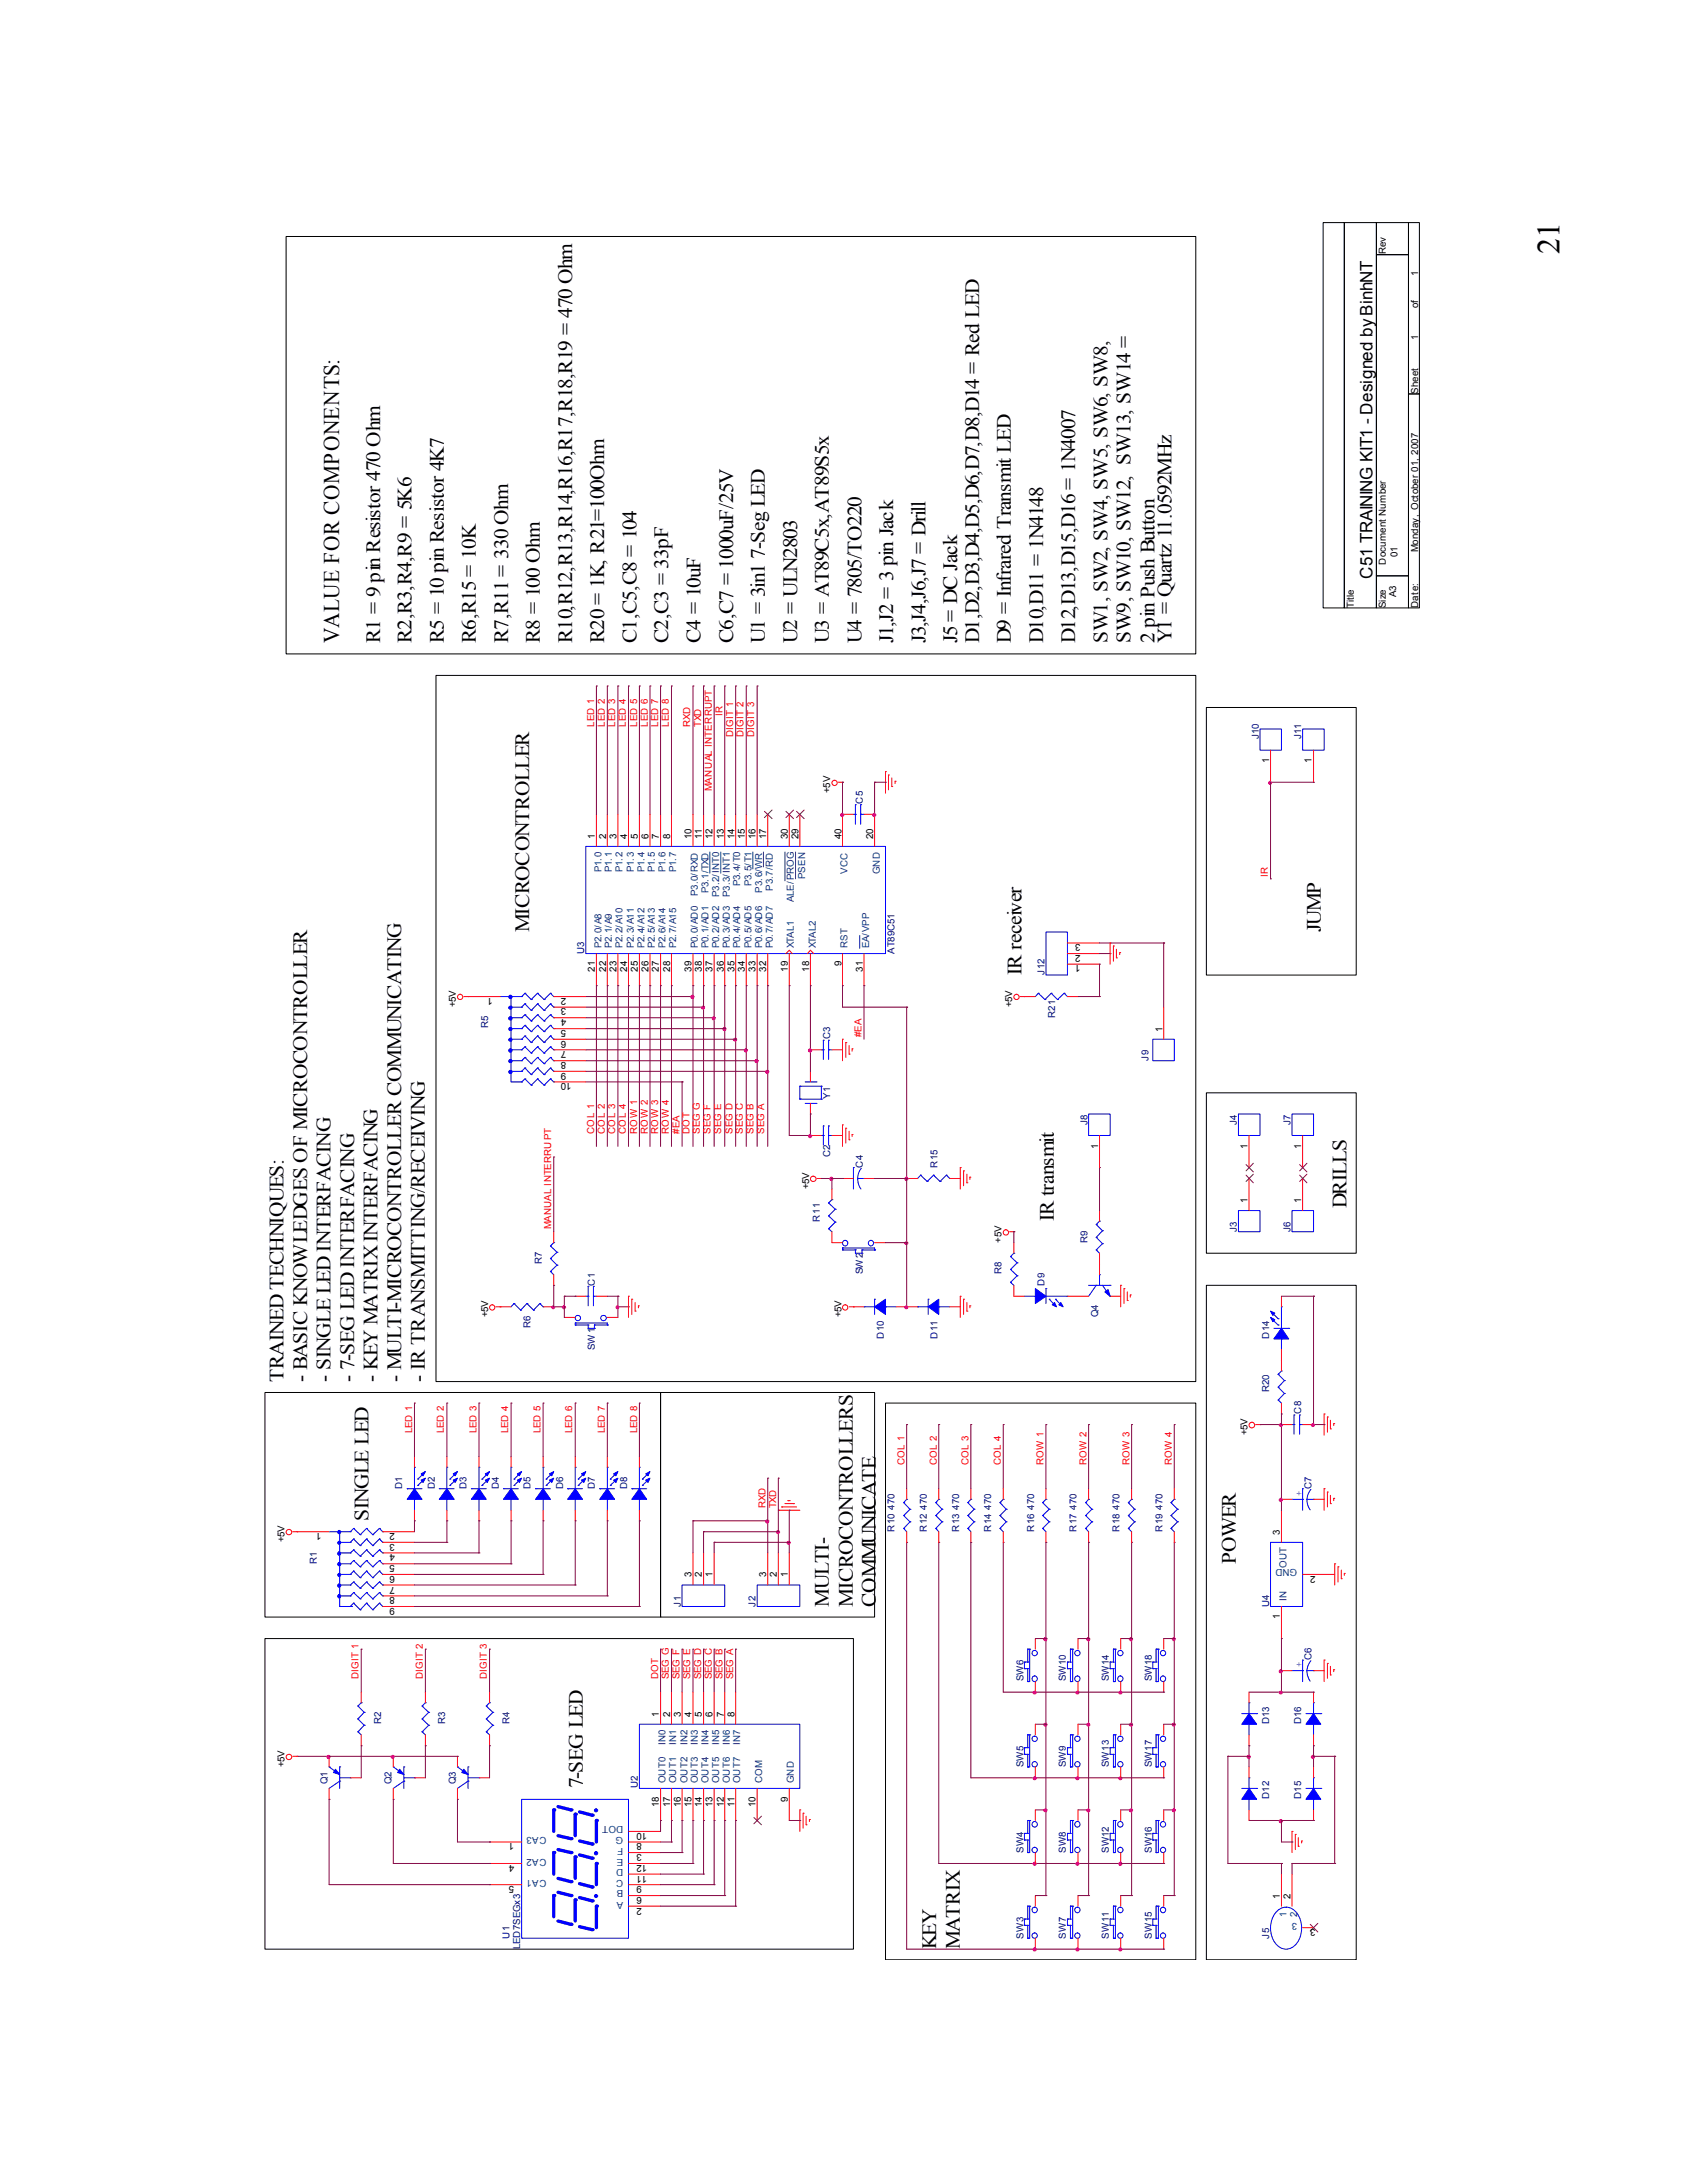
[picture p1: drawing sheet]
<svg xmlns="http://www.w3.org/2000/svg" width="216mm" height="279mm" viewBox="0 0 216 279" stroke-linecap="round" stroke-linejoin="round" font-family="sans-serif">
<defs><g id="words">
<text font-size="4.1" x="199.6" y="32.5" transform="rotate(-90 199.6 32.5)">21</text>
<text font-size="2.9" x="43.4" y="82.3" transform="rotate(-90 43.4 82.3)">VALUE FOR COMPONENTS:</text>
<g font-size="2.6">
<text x="97.9" y="71.6" transform="rotate(-90 97.9 71.6)">7-Seg LED</text>
<text x="48.6" y="82.3" transform="rotate(-90 48.6 82.3)">R1 = 9 pin Resistor 470 Ohm</text>
<text x="52.7" y="82.3" transform="rotate(-90 52.7 82.3)">R2,R3,R4,R9 = 5K6</text>
<text x="56.8" y="82.3" transform="rotate(-90 56.8 82.3)">R5 = 10 pin Resistor 4K7</text>
<text x="60.9" y="82.3" transform="rotate(-90 60.9 82.3)">R6,R15 = 10K</text>
<text x="65" y="82.3" transform="rotate(-90 65 82.3)">R7,R11 = 330 Ohm</text>
<text x="69.1" y="82.3" transform="rotate(-90 69.1 82.3)">R8 = 100 Ohm</text>
<text x="73.2" y="82.3" transform="rotate(-90 73.2 82.3)">R10,R12,R13,R14,R16,R17,R18,R19 = 470 Ohm</text>
<text x="77.3" y="82.3" transform="rotate(-90 77.3 82.3)">R20= 1K, R21=100Ohm</text>
<text x="81.4" y="82.3" transform="rotate(-90 81.4 82.3)">C1,C5,C8 = 104</text>
<text x="85.5" y="82.3" transform="rotate(-90 85.5 82.3)">C2,C3 = 33pF</text>
<text x="89.7" y="82.3" transform="rotate(-90 89.7 82.3)">C4 = 10uF</text>
<text x="93.8" y="82.3" transform="rotate(-90 93.8 82.3)">C6,C7 = 1000uF/25V</text>
<text x="97.9" y="82.3" transform="rotate(-90 97.9 82.3)">U1 = 3in1</text>
<text x="102" y="82.3" transform="rotate(-90 102 82.3)">U2 = ULN2803</text>
<text x="106.1" y="82.3" transform="rotate(-90 106.1 82.3)">U3 = AT89C5x,AT89S5x</text>
<text x="110.2" y="82.3" transform="rotate(-90 110.2 82.3)">U4 = 7805/TO220</text>
<text x="114.3" y="82.3" transform="rotate(-90 114.3 82.3)">J1,J2 = 3 pin Jack</text>
<text x="118.4" y="82.3" transform="rotate(-90 118.4 82.3)">J3,J4,J6,J7 = Drill</text>
<text x="122.5" y="82.3" transform="rotate(-90 122.5 82.3)">J5 = DC Jack</text>
<text x="125.3" y="82.3" transform="rotate(-90 125.3 82.3)">D1,D2,D3,D4,D5,D6,D7,D8,D14 = Red LED</text>
<text x="129.4" y="82.3" transform="rotate(-90 129.4 82.3)">D9 = Infrared Transmit LED</text>
<text x="133.5" y="82.3" transform="rotate(-90 133.5 82.3)">D10,D11 = 1N4148</text>
<text x="137.6" y="82.3" transform="rotate(-90 137.6 82.3)">D12,D13,D15,D16 = 1N4007</text>
<text x="141.7" y="82.3" transform="rotate(-90 141.7 82.3)">SW1, SW2, SW4, SW5, SW6, SW8,</text>
<text x="144.7" y="82.3" transform="rotate(-90 144.7 82.3)">SW9, SW10, SW12, SW13, SW14 =</text>
<text x="147.7" y="82.3" transform="rotate(-90 147.7 82.3)">2 pin Push Button</text>
<text x="149.9" y="82.3" transform="rotate(-90 149.9 82.3)">Y1 = Quartz 11.0592MHz</text>
<text x="67.7" y="119.3" transform="rotate(-90 67.7 119.3)">MICROCONTROLLER</text>
<text x="169" y="119.3" transform="rotate(-90 169 119.3)">JUMP</text>
<text x="130.7" y="124.8" transform="rotate(-90 130.7 124.8)">IR receiver</text>
<text x="172.3" y="154.6" transform="rotate(-90 172.3 154.6)">DRILLS</text>
<text x="134.9" y="156.3" transform="rotate(-90 134.9 156.3)">IR transmit</text>
<text x="36.3" y="176.8" transform="rotate(-90 36.3 176.8)">TRAINED TECHNIQUES:</text>
<text x="39.3" y="176.8" transform="rotate(-90 39.3 176.8)">- BASIC KNOWLEDGES OF MICROCONTROLLER</text>
<text x="42.3" y="176.8" transform="rotate(-90 42.3 176.8)">- SINGLE LED INTERFACING</text>
<text x="45.3" y="176.8" transform="rotate(-90 45.3 176.8)">- 7-SEG LED INTERFACING</text>
<text x="48.3" y="176.8" transform="rotate(-90 48.3 176.8)">- KEY MATRIXINTERFACING</text>
<text x="51.4" y="176.8" transform="rotate(-90 51.4 176.8)">- MULTI-MICROCONTROLLER COMMUNICATING</text>
<text x="54.4" y="176.8" transform="rotate(-90 54.4 176.8)">- IR TRANSMITTING/RECEIVING</text>
<text x="47.2" y="194.7" transform="rotate(-90 47.2 194.7)">SINGLE LED</text>
<text x="158.2" y="200.1" transform="rotate(-90 158.2 200.1)">POWER</text>
<text x="106.1" y="205.6" transform="rotate(-90 106.1 205.6)">MULTI-</text>
<text x="109.1" y="205.6" transform="rotate(-90 109.1 205.6)">MICROCONTROLLERS</text>
<text x="112.1" y="205.6" transform="rotate(-90 112.1 205.6)">COMMUNICATE</text>
<text x="74.6" y="228.9" transform="rotate(-90 74.6 228.9)">7-SEG LED</text>
<text x="119.8" y="249.5" transform="rotate(-90 119.8 249.5)">KEY</text>
<text x="122.9" y="249.5" transform="rotate(-90 122.9 249.5)">MATRIX</text>
</g>
<text font-size="2.2" x="175.6" y="74.1" transform="rotate(-90 175.6 74.1)">C51 TRAINING KIT1 - Designed byBinhNT</text>
<g font-size="1.2">
<text x="177.3" y="32.5" transform="rotate(-90 177.3 32.5)">Rev</text>
<text x="181.5" y="35.3" transform="rotate(-90 181.5 35.3)">1</text>
<text x="181.5" y="39.4" transform="rotate(-90 181.5 39.4)">of</text>
<text x="181.5" y="43.6" transform="rotate(-90 181.5 43.6)">1</text>
<text x="181.5" y="50.4" transform="rotate(-90 181.5 50.4)">Sheet</text>
<text x="178.9" y="71.3" transform="rotate(-90 178.9 71.3)">01</text>
<text x="181.5" y="70.6" transform="rotate(-90 181.5 70.6)">Monday, October 01, 2007</text>
<text x="173.3" y="77.8" transform="rotate(-90 173.3 77.8)">Title</text>
<text x="177.3" y="77.8" transform="rotate(-90 177.3 77.8)">Size</text>
<text x="177.3" y="72.4" transform="rotate(-90 177.3 72.4)">Document Number</text>
<text x="178.7" y="76.4" transform="rotate(-90 178.7 76.4)">A3</text>
<text x="181.5" y="77.8" transform="rotate(-90 181.5 77.8)">Date:</text>
<text x="106.3" y="101.5" transform="rotate(-90 106.3 101.5)">+5V</text>
<text x="162.4" y="97.7" transform="rotate(-90 162.4 97.7)">1</text>
<text x="167.9" y="97.7" transform="rotate(-90 167.9 97.7)">1</text>
<text x="76.1" y="107.4" transform="rotate(-90 76.1 107.4)">1</text>
<text x="77.6" y="107.4" transform="rotate(-90 77.6 107.4)">2</text>
<text x="78.9" y="107.4" transform="rotate(-90 78.9 107.4)">3</text>
<text x="80.3" y="107.4" transform="rotate(-90 80.3 107.4)">4</text>
<text x="81.6" y="107.4" transform="rotate(-90 81.6 107.4)">5</text>
<text x="83" y="107.4" transform="rotate(-90 83 107.4)">6</text>
<text x="84.3" y="107.4" transform="rotate(-90 84.3 107.4)">7</text>
<text x="85.8" y="107.4" transform="rotate(-90 85.8 107.4)">8</text>
<text x="88.5" y="107.4" transform="rotate(-90 88.5 107.4)">10</text>
<text x="89.8" y="107.4" transform="rotate(-90 89.8 107.4)">11</text>
<text x="91.2" y="107.4" transform="rotate(-90 91.2 107.4)">12</text>
<text x="92.6" y="107.4" transform="rotate(-90 92.6 107.4)">13</text>
<text x="94" y="107.4" transform="rotate(-90 94 107.4)">14</text>
<text x="95.3" y="107.4" transform="rotate(-90 95.3 107.4)">15</text>
<text x="96.7" y="107.4" transform="rotate(-90 96.7 107.4)">16</text>
<text x="98" y="107.4" transform="rotate(-90 98 107.4)">17</text>
<text x="100.8" y="107.4" transform="rotate(-90 100.8 107.4)">30</text>
<text x="102.2" y="107.4" transform="rotate(-90 102.2 107.4)">29</text>
<text x="107.7" y="107.4" transform="rotate(-90 107.7 107.4)">40</text>
<text x="111.8" y="107.4" transform="rotate(-90 111.8 107.4)">20</text>
<text x="76.1" y="124.4" transform="rotate(-90 76.1 124.4)">21</text>
<text x="77.6" y="124.4" transform="rotate(-90 77.6 124.4)">22</text>
<text x="78.9" y="124.4" transform="rotate(-90 78.9 124.4)">23</text>
<text x="80.3" y="124.4" transform="rotate(-90 80.3 124.4)">24</text>
<text x="81.6" y="124.4" transform="rotate(-90 81.6 124.4)">25</text>
<text x="83" y="124.4" transform="rotate(-90 83 124.4)">26</text>
<text x="84.3" y="124.4" transform="rotate(-90 84.3 124.4)">27</text>
<text x="85.8" y="124.4" transform="rotate(-90 85.8 124.4)">28</text>
<text x="88.5" y="124.4" transform="rotate(-90 88.5 124.4)">39</text>
<text x="89.8" y="124.4" transform="rotate(-90 89.8 124.4)">38</text>
<text x="91.2" y="124.4" transform="rotate(-90 91.2 124.4)">37</text>
<text x="92.6" y="124.4" transform="rotate(-90 92.6 124.4)">36</text>
<text x="94" y="124.4" transform="rotate(-90 94 124.4)">35</text>
<text x="95.3" y="124.4" transform="rotate(-90 95.3 124.4)">34</text>
<text x="96.7" y="124.4" transform="rotate(-90 96.7 124.4)">33</text>
<text x="98" y="124.4" transform="rotate(-90 98 124.4)">32</text>
<text x="100.8" y="124.4" transform="rotate(-90 100.8 124.4)">19</text>
<text x="103.6" y="124.4" transform="rotate(-90 103.6 124.4)">18</text>
<text x="107.7" y="123.7" transform="rotate(-90 107.7 123.7)">9</text>
<text x="110.4" y="124.4" transform="rotate(-90 110.4 124.4)">31</text>
<text x="138.3" y="123.6" transform="rotate(-180 138.3 123.6)">1</text>
<text x="138.3" y="122.2" transform="rotate(-180 138.3 122.2)">2</text>
<text x="138.3" y="120.9" transform="rotate(-180 138.3 120.9)">3</text>
<text x="58.3" y="128.9" transform="rotate(-90 58.3 128.9)">+5V</text>
<text x="63.1" y="127.7" transform="rotate(-180 63.1 127.7)">1</text>
<text x="72.5" y="127.7" transform="rotate(-180 72.5 127.7)">2</text>
<text x="72.5" y="129.1" transform="rotate(-180 72.5 129.1)">3</text>
<text x="72.5" y="130.4" transform="rotate(-180 72.5 130.4)">4</text>
<text x="72.5" y="131.8" transform="rotate(-180 72.5 131.8)">5</text>
<text x="129.5" y="128.9" transform="rotate(-90 129.5 128.9)">+5V</text>
<text x="72.5" y="133.2" transform="rotate(-180 72.5 133.2)">6</text>
<text x="72.5" y="134.6" transform="rotate(-180 72.5 134.6)">7</text>
<text x="72.5" y="135.9" transform="rotate(-180 72.5 135.9)">8</text>
<text x="72.5" y="137.3" transform="rotate(-180 72.5 137.3)">9</text>
<text x="148.8" y="132" transform="rotate(-90 148.8 132)">1</text>
<text x="73.2" y="138.6" transform="rotate(-180 73.2 138.6)">10</text>
<text x="140.6" y="147" transform="rotate(-90 140.6 147)">1</text>
<text x="159.6" y="147" transform="rotate(-90 159.6 147)">1</text>
<text x="166.5" y="147" transform="rotate(-90 166.5 147)">1</text>
<text x="103.6" y="152.2" transform="rotate(-90 103.6 152.2)">+5V</text>
<text x="159.6" y="154" transform="rotate(-90 159.6 154)">1</text>
<text x="166.5" y="154" transform="rotate(-90 166.5 154)">1</text>
<text x="128.2" y="159" transform="rotate(-90 128.2 159)">+5V</text>
<text x="62.5" y="168.6" transform="rotate(-90 62.5 168.6)">+5V</text>
<text x="107.7" y="168.6" transform="rotate(-90 107.7 168.6)">+5V</text>
<text x="159.6" y="183.7" transform="rotate(-90 159.6 183.7)">+5V</text>
<text x="36.4" y="197.4" transform="rotate(-90 36.4 197.4)">+5V</text>
<text x="41.1" y="196.2" transform="rotate(-180 41.1 196.2)">1</text>
<text x="50.5" y="196.2" transform="rotate(-180 50.5 196.2)">2</text>
<text x="50.5" y="197.6" transform="rotate(-180 50.5 197.6)">3</text>
<text x="163.8" y="196.5" transform="rotate(-90 163.8 196.5)">3</text>
<text x="50.5" y="203.1" transform="rotate(-180 50.5 203.1)">7</text>
<text x="50.5" y="198.9" transform="rotate(-180 50.5 198.9)">4</text>
<text x="50.5" y="200.3" transform="rotate(-180 50.5 200.3)">5</text>
<text x="50.5" y="201.7" transform="rotate(-180 50.5 201.7)">6</text>
<text x="88.5" y="201.9" transform="rotate(-90 88.5 201.9)">3</text>
<text x="89.8" y="201.9" transform="rotate(-90 89.8 201.9)">2</text>
<text x="91.2" y="201.9" transform="rotate(-90 91.2 201.9)">1</text>
<text x="98" y="201.9" transform="rotate(-90 98 201.9)">3</text>
<text x="99.4" y="201.9" transform="rotate(-90 99.4 201.9)">2</text>
<text x="100.8" y="201.9" transform="rotate(-90 100.8 201.9)">1</text>
<text x="168.4" y="201.7" transform="rotate(-180 168.4 201.7)">2</text>
<text x="50.5" y="204.4" transform="rotate(-180 50.5 204.4)">8</text>
<text x="50.5" y="205.8" transform="rotate(-180 50.5 205.8)">9</text>
<text x="163.8" y="207.2" transform="rotate(-90 163.8 207.2)">1</text>
<text x="84.3" y="219.8" transform="rotate(-90 84.3 219.8)">1</text>
<text x="85.8" y="219.8" transform="rotate(-90 85.8 219.8)">2</text>
<text x="87.1" y="219.8" transform="rotate(-90 87.1 219.8)">3</text>
<text x="88.5" y="219.8" transform="rotate(-90 88.5 219.8)">4</text>
<text x="89.8" y="219.8" transform="rotate(-90 89.8 219.8)">5</text>
<text x="91.2" y="219.8" transform="rotate(-90 91.2 219.8)">6</text>
<text x="92.6" y="219.8" transform="rotate(-90 92.6 219.8)">7</text>
<text x="94" y="219.8" transform="rotate(-90 94 219.8)">8</text>
<text x="36.4" y="226.2" transform="rotate(-90 36.4 226.2)">+5V</text>
<text x="84.3" y="231.3" transform="rotate(-90 84.3 231.3)">18</text>
<text x="85.8" y="231.3" transform="rotate(-90 85.8 231.3)">17</text>
<text x="87.1" y="231.3" transform="rotate(-90 87.1 231.3)">16</text>
<text x="88.5" y="231.3" transform="rotate(-90 88.5 231.3)">15</text>
<text x="89.8" y="231.3" transform="rotate(-90 89.8 231.3)">14</text>
<text x="91.2" y="231.3" transform="rotate(-90 91.2 231.3)">13</text>
<text x="92.6" y="231.3" transform="rotate(-90 92.6 231.3)">12</text>
<text x="94" y="231.3" transform="rotate(-90 94 231.3)">11</text>
<text x="96.7" y="231.3" transform="rotate(-90 96.7 231.3)">10</text>
<text x="100.8" y="230.6" transform="rotate(-90 100.8 230.6)">9</text>
<text x="65.8" y="238.7" transform="rotate(-180 65.8 238.7)">4</text>
<text x="65.8" y="235.9" transform="rotate(-180 65.8 235.9)">1</text>
<text x="82.1" y="237.3" transform="rotate(-180 82.1 237.3)">3</text>
<text x="82.1" y="235.9" transform="rotate(-180 82.1 235.9)">8</text>
<text x="82.8" y="238.7" transform="rotate(-180 82.8 238.7)">12</text>
<text x="82.8" y="234.6" transform="rotate(-180 82.8 234.6)">10</text>
<text x="65.8" y="241.4" transform="rotate(-180 65.8 241.4)">5</text>
<text x="82.1" y="244.1" transform="rotate(-180 82.1 244.1)">2</text>
<text x="82.1" y="242.8" transform="rotate(-180 82.1 242.8)">6</text>
<text x="82.1" y="241.4" transform="rotate(-180 82.1 241.4)">9</text>
<text x="82.8" y="240.1" transform="rotate(-180 82.8 240.1)">11</text>
<text x="163.8" y="243" transform="rotate(-90 163.8 243)">1</text>
<text x="165.1" y="243" transform="rotate(-90 165.1 243)">2</text>
<text x="168.4" y="246.9" transform="rotate(-180 168.4 246.9)">3</text>
</g>
<g font-size="1.2" fill="#f00">
<text x="76" y="93" transform="rotate(-90 76 93)">LED 1</text>
<text x="77.4" y="93" transform="rotate(-90 77.4 93)">LED 2</text>
<text x="78.7" y="93" transform="rotate(-90 78.7 93)">LED 3</text>
<text x="80.1" y="93" transform="rotate(-90 80.1 93)">LED 4</text>
<text x="81.5" y="93" transform="rotate(-90 81.5 93)">LED 5</text>
<text x="82.9" y="93" transform="rotate(-90 82.9 93)">LED 6</text>
<text x="84.2" y="93" transform="rotate(-90 84.2 93)">LED 7</text>
<text x="85.6" y="93" transform="rotate(-90 85.6 93)">LED 8</text>
<text x="88.3" y="93" transform="rotate(-90 88.3 93)">RXD</text>
<text x="89.7" y="93" transform="rotate(-90 89.7 93)">TXD</text>
<text x="92.5" y="91.7" transform="rotate(-90 92.5 91.7)">IR</text>
<text x="93.8" y="94.4" transform="rotate(-90 93.8 94.4)">DIGIT 1</text>
<text x="95.2" y="94.4" transform="rotate(-90 95.2 94.4)">DIGIT 2</text>
<text x="96.5" y="94.4" transform="rotate(-90 96.5 94.4)">DIGIT 3</text>
<text x="91.1" y="101.2" transform="rotate(-90 91.1 101.2)">MANUAL INTERRUPT</text>
<text x="162.3" y="112.2" transform="rotate(-90 162.3 112.2)">IR</text>
<text x="110.2" y="132.7" transform="rotate(-90 110.2 132.7)">#EA</text>
<text x="76" y="145.1" transform="rotate(-90 76 145.1)">COL 1</text>
<text x="77.4" y="145.1" transform="rotate(-90 77.4 145.1)">COL 2</text>
<text x="78.7" y="145.1" transform="rotate(-90 78.7 145.1)">COL 3</text>
<text x="80.1" y="145.1" transform="rotate(-90 80.1 145.1)">COL 4</text>
<text x="81.5" y="145.1" transform="rotate(-90 81.5 145.1)">ROW 1</text>
<text x="82.9" y="145.1" transform="rotate(-90 82.9 145.1)">ROW 2</text>
<text x="84.2" y="145.1" transform="rotate(-90 84.2 145.1)">ROW 3</text>
<text x="85.6" y="145.1" transform="rotate(-90 85.6 145.1)">ROW 4</text>
<text x="87" y="145.1" transform="rotate(-90 87 145.1)">#EA</text>
<text x="88.2" y="145.1" transform="rotate(-90 88.2 145.1)">DOT</text>
<text x="89.6" y="145.1" transform="rotate(-90 89.6 145.1)">SEG G</text>
<text x="90.9" y="145.1" transform="rotate(-90 90.9 145.1)">SEG F</text>
<text x="92.3" y="145.1" transform="rotate(-90 92.3 145.1)">SEG E</text>
<text x="93.7" y="145.1" transform="rotate(-90 93.7 145.1)">SEG D</text>
<text x="95.1" y="145.1" transform="rotate(-90 95.1 145.1)">SEG C</text>
<text x="96.4" y="145.1" transform="rotate(-90 96.4 145.1)">SEG B</text>
<text x="97.8" y="145.1" transform="rotate(-90 97.8 145.1)">SEG A</text>
<text x="70.5" y="157.4" transform="rotate(-90 70.5 157.4)">MANUAL INTERRUPT</text>
<text x="52.7" y="183.4" transform="rotate(-90 52.7 183.4)">LED 1</text>
<text x="56.8" y="183.4" transform="rotate(-90 56.8 183.4)">LED 2</text>
<text x="61" y="183.4" transform="rotate(-90 61 183.4)">LED 3</text>
<text x="65" y="183.4" transform="rotate(-90 65 183.4)">LED 4</text>
<text x="69.2" y="183.4" transform="rotate(-90 69.2 183.4)">LED 5</text>
<text x="73.2" y="183.4" transform="rotate(-90 73.2 183.4)">LED 6</text>
<text x="77.4" y="183.4" transform="rotate(-90 77.4 183.4)">LED 7</text>
<text x="81.5" y="183.4" transform="rotate(-90 81.5 183.4)">LED 8</text>
<text x="115.7" y="187.5" transform="rotate(-90 115.7 187.5)">COL 1</text>
<text x="119.9" y="187.5" transform="rotate(-90 119.9 187.5)">COL 2</text>
<text x="124" y="187.5" transform="rotate(-90 124 187.5)">COL 3</text>
<text x="128.1" y="187.5" transform="rotate(-90 128.1 187.5)">COL 4</text>
<text x="133.5" y="187.5" transform="rotate(-90 133.5 187.5)">ROW 1</text>
<text x="139" y="187.5" transform="rotate(-90 139 187.5)">ROW 2</text>
<text x="144.5" y="187.5" transform="rotate(-90 144.5 187.5)">ROW 3</text>
<text x="150" y="187.5" transform="rotate(-90 150 187.5)">ROW 4</text>
<text x="98" y="193" transform="rotate(-90 98 193)">RXD</text>
<text x="99.3" y="193" transform="rotate(-90 99.3 193)">TXD</text>
<text x="45.9" y="214.9" transform="rotate(-90 45.9 214.9)">DIGIT 1</text>
<text x="54.1" y="214.9" transform="rotate(-90 54.1 214.9)">DIGIT 2</text>
<text x="62.3" y="214.9" transform="rotate(-90 62.3 214.9)">DIGIT 3</text>
<text x="84.2" y="214.9" transform="rotate(-90 84.2 214.9)">DOT</text>
<text x="85.6" y="214.9" transform="rotate(-90 85.6 214.9)">SEG G</text>
<text x="87" y="214.9" transform="rotate(-90 87 214.9)">SEG F</text>
<text x="88.3" y="214.9" transform="rotate(-90 88.3 214.9)">SEG E</text>
<text x="89.7" y="214.9" transform="rotate(-90 89.7 214.9)">SEG D</text>
<text x="91.1" y="214.9" transform="rotate(-90 91.1 214.9)">SEG C</text>
<text x="92.5" y="214.9" transform="rotate(-90 92.5 214.9)">SEG B</text>
<text x="93.8" y="214.9" transform="rotate(-90 93.8 214.9)">SEG A</text>
</g>
<g font-size="1.2" fill="#000080">
<text x="161.1" y="94.6" transform="rotate(-90 161.1 94.6)">J10</text>
<text x="166.5" y="94.6" transform="rotate(-90 166.5 94.6)">J11</text>
<text x="110.4" y="102.9" transform="rotate(-90 110.4 102.9)">C5</text>
<text x="74.8" y="122" transform="rotate(-90 74.8 122)">U3</text>
<text x="114.5" y="122" transform="rotate(-90 114.5 122)">AT89C51</text>
<text x="133.7" y="124.8" transform="rotate(-90 133.7 124.8)">J12</text>
<text x="62.5" y="131.6" transform="rotate(-90 62.5 131.6)">R5</text>
<text x="135" y="130.3" transform="rotate(-90 135 130.3)">R21</text>
<text x="106.3" y="133" transform="rotate(-90 106.3 133)">C3</text>
<text x="147" y="135.8" transform="rotate(-90 147 135.8)">J9</text>
<text x="106.3" y="140.7" transform="rotate(-90 106.3 140.7)">Y1</text>
<text x="139.2" y="144" transform="rotate(-90 139.2 144)">J8</text>
<text x="158.3" y="144" transform="rotate(-90 158.3 144)">J4</text>
<text x="165.1" y="144" transform="rotate(-90 165.1 144)">J7</text>
<text x="106.3" y="148" transform="rotate(-90 106.3 148)">C2</text>
<text x="110.4" y="149.5" transform="rotate(-90 110.4 149.5)">C4</text>
<text x="120" y="149.5" transform="rotate(-90 120 149.5)">R15</text>
<text x="69.3" y="161.8" transform="rotate(-90 69.3 161.8)">R7</text>
<text x="104.9" y="156.3" transform="rotate(-90 104.9 156.3)">R11</text>
<text x="139.2" y="159" transform="rotate(-90 139.2 159)">R9</text>
<text x="158.3" y="157.7" transform="rotate(-90 158.3 157.7)">J3</text>
<text x="165.1" y="157.7" transform="rotate(-90 165.1 157.7)">J6</text>
<text x="76.1" y="164.6" transform="rotate(-90 76.1 164.6)">C1</text>
<text x="110.4" y="163.1" transform="rotate(-90 110.4 163.1)">SW2</text>
<text x="128.2" y="163.1" transform="rotate(-90 128.2 163.1)">R8</text>
<text x="133.7" y="164.6" transform="rotate(-90 133.7 164.6)">D9</text>
<text x="67.9" y="170" transform="rotate(-90 67.9 170)">R6</text>
<text x="76.1" y="172.8" transform="rotate(-90 76.1 172.8)">SW1</text>
<text x="113.1" y="171.4" transform="rotate(-90 113.1 171.4)">D10</text>
<text x="120" y="171.4" transform="rotate(-90 120 171.4)">D11</text>
<text x="140.6" y="168.6" transform="rotate(-90 140.6 168.6)">Q4</text>
<text x="162.4" y="171.4" transform="rotate(-90 162.4 171.4)">D14</text>
<text x="162.4" y="178.2" transform="rotate(-90 162.4 178.2)">R20</text>
<text x="166.5" y="181" transform="rotate(-90 166.5 181)">C8</text>
<text x="51.5" y="190.5" transform="rotate(-90 51.5 190.5)">D1</text>
<text x="55.6" y="190.5" transform="rotate(-90 55.6 190.5)">D2</text>
<text x="59.7" y="190.5" transform="rotate(-90 59.7 190.5)">D3</text>
<text x="63.8" y="190.5" transform="rotate(-90 63.8 190.5)">D4</text>
<text x="67.9" y="190.5" transform="rotate(-90 67.9 190.5)">D5</text>
<text x="72.1" y="190.5" transform="rotate(-90 72.1 190.5)">D6</text>
<text x="76.1" y="190.5" transform="rotate(-90 76.1 190.5)">D7</text>
<text x="80.3" y="190.5" transform="rotate(-90 80.3 190.5)">D8</text>
<text x="167.9" y="190.5" transform="rotate(-90 167.9 190.5)">C7</text>
<text x="114.5" y="196" transform="rotate(-90 114.5 196)">R10 470</text>
<text x="118.6" y="196" transform="rotate(-90 118.6 196)">R12 470</text>
<text x="122.8" y="196" transform="rotate(-90 122.8 196)">R13 470</text>
<text x="126.8" y="196" transform="rotate(-90 126.8 196)">R14 470</text>
<text x="132.3" y="196" transform="rotate(-90 132.3 196)">R16 470</text>
<text x="137.8" y="196" transform="rotate(-90 137.8 196)">R17 470</text>
<text x="143.3" y="196" transform="rotate(-90 143.3 196)">R18 470</text>
<text x="148.8" y="196" transform="rotate(-90 148.8 196)">R19 470</text>
<text x="40.6" y="200.1" transform="rotate(-90 40.6 200.1)">R1</text>
<text x="87.1" y="205.6" transform="rotate(-90 87.1 205.6)">J1</text>
<text x="96.7" y="205.6" transform="rotate(-90 96.7 205.6)">J2</text>
<text x="162.4" y="205.6" transform="rotate(-90 162.4 205.6)">U4</text>
<text x="131" y="215.2" transform="rotate(-90 131 215.2)">SW6</text>
<text x="136.4" y="215.2" transform="rotate(-90 136.4 215.2)">SW10</text>
<text x="141.9" y="215.2" transform="rotate(-90 141.9 215.2)">SW14</text>
<text x="147.4" y="215.2" transform="rotate(-90 147.4 215.2)">SW18</text>
<text x="167.9" y="212.5" transform="rotate(-90 167.9 212.5)">C6</text>
<text x="48.8" y="220.7" transform="rotate(-90 48.8 220.7)">R2</text>
<text x="57" y="220.7" transform="rotate(-90 57 220.7)">R3</text>
<text x="65.2" y="220.7" transform="rotate(-90 65.2 220.7)">R4</text>
<text x="162.4" y="220.7" transform="rotate(-90 162.4 220.7)">D13</text>
<text x="166.5" y="220.7" transform="rotate(-90 166.5 220.7)">D16</text>
<text x="131" y="226.2" transform="rotate(-90 131 226.2)">SW5</text>
<text x="136.4" y="226.2" transform="rotate(-90 136.4 226.2)">SW9</text>
<text x="141.9" y="226.2" transform="rotate(-90 141.9 226.2)">SW13</text>
<text x="147.4" y="226.2" transform="rotate(-90 147.4 226.2)">SW17</text>
<text x="41.9" y="228.4" transform="rotate(-90 41.9 228.4)">Q1</text>
<text x="50.1" y="228.4" transform="rotate(-90 50.1 228.4)">Q2</text>
<text x="58.3" y="228.4" transform="rotate(-90 58.3 228.4)">Q3</text>
<text x="81.6" y="228.9" transform="rotate(-90 81.6 228.9)">U2</text>
<text x="162.4" y="230.3" transform="rotate(-90 162.4 230.3)">D12</text>
<text x="166.5" y="230.3" transform="rotate(-90 166.5 230.3)">D15</text>
<text x="131" y="237.1" transform="rotate(-90 131 237.1)">SW4</text>
<text x="136.4" y="237.1" transform="rotate(-90 136.4 237.1)">SW8</text>
<text x="141.9" y="237.1" transform="rotate(-90 141.9 237.1)">SW12</text>
<text x="147.4" y="237.1" transform="rotate(-90 147.4 237.1)">SW16</text>
<text x="65.2" y="248.1" transform="rotate(-90 65.2 248.1)">U1</text>
<text x="66.6" y="249.5" transform="rotate(-90 66.6 249.5)">LED7SEGx3</text>
<text x="131" y="248.1" transform="rotate(-90 131 248.1)">SW3</text>
<text x="136.4" y="248.1" transform="rotate(-90 136.4 248.1)">SW7</text>
<text x="141.9" y="248.1" transform="rotate(-90 141.9 248.1)">SW11</text>
<text x="147.4" y="248.1" transform="rotate(-90 147.4 248.1)">SW15</text>
<text x="162.4" y="248.1" transform="rotate(-90 162.4 248.1)">J5</text>
</g>
<g font-size="1.2" fill="#004080">
<text x="77" y="111.6" transform="rotate(-90 77 111.6)">P1.0</text>
<text x="78.3" y="111.6" transform="rotate(-90 78.3 111.6)">P1.1</text>
<text x="79.7" y="111.6" transform="rotate(-90 79.7 111.6)">P1.2</text>
<text x="81.1" y="111.6" transform="rotate(-90 81.1 111.6)">P1.3</text>
<text x="82.5" y="111.6" transform="rotate(-90 82.5 111.6)">P1.4</text>
<text x="83.8" y="111.6" transform="rotate(-90 83.8 111.6)">P1.5</text>
<text x="85.2" y="111.6" transform="rotate(-90 85.2 111.6)">P1.6</text>
<text x="86.5" y="111.6" transform="rotate(-90 86.5 111.6)">P1.7</text>
<text x="94.7" y="113.4" transform="rotate(-90 94.7 113.4)">P3.4/T0</text>
<text x="96.2" y="113.4" transform="rotate(-90 96.2 113.4)">P3.5/T1</text>
<text x="103" y="112.5" transform="rotate(-90 103 112.5)">PSEN</text>
<text x="108.5" y="111.8" transform="rotate(-90 108.5 111.8)">VCC</text>
<text x="112.6" y="111.9" transform="rotate(-90 112.6 111.9)">GND</text>
<text x="89.3" y="114.7" transform="rotate(-90 89.3 114.7)">P3.0/RXD</text>
<text x="90.7" y="114.3" transform="rotate(-90 90.7 114.3)">P3.1/TXD</text>
<text x="92" y="114.8" transform="rotate(-90 92 114.8)">P3.2/INT0</text>
<text x="93.4" y="114.8" transform="rotate(-90 93.4 114.8)">P3.3/INT1</text>
<text x="97.5" y="114.3" transform="rotate(-90 97.5 114.3)">P3.6/WR</text>
<text x="98.9" y="114" transform="rotate(-90 98.9 114)">P3.7/RD</text>
<text x="101.6" y="115.4" transform="rotate(-90 101.6 115.4)">ALE/PROG</text>
<text x="77" y="121.4" transform="rotate(-90 77 121.4)">P2.0/A8</text>
<text x="78.3" y="121.4" transform="rotate(-90 78.3 121.4)">P2.1/A9</text>
<text x="79.7" y="121.4" transform="rotate(-90 79.7 121.4)">P2.2/A10</text>
<text x="81.1" y="121.4" transform="rotate(-90 81.1 121.4)">P2.3/A11</text>
<text x="82.5" y="121.4" transform="rotate(-90 82.5 121.4)">P2.4/A12</text>
<text x="83.8" y="121.4" transform="rotate(-90 83.8 121.4)">P2.5/A13</text>
<text x="85.2" y="121.4" transform="rotate(-90 85.2 121.4)">P2.6/A14</text>
<text x="86.5" y="121.4" transform="rotate(-90 86.5 121.4)">P2.7/A15</text>
<text x="89.3" y="121.4" transform="rotate(-90 89.3 121.4)">P0.0/AD0</text>
<text x="90.7" y="121.4" transform="rotate(-90 90.7 121.4)">P0.1/AD1</text>
<text x="92" y="121.4" transform="rotate(-90 92 121.4)">P0.2/AD2</text>
<text x="93.4" y="121.4" transform="rotate(-90 93.4 121.4)">P0.3/AD3</text>
<text x="94.7" y="121.4" transform="rotate(-90 94.7 121.4)">P0.4/AD4</text>
<text x="96.2" y="121.4" transform="rotate(-90 96.2 121.4)">P0.5/AD5</text>
<text x="97.5" y="121.4" transform="rotate(-90 97.5 121.4)">P0.6/AD6</text>
<text x="98.9" y="121.4" transform="rotate(-90 98.9 121.4)">P0.7/AD7</text>
<text x="101.6" y="121.4" transform="rotate(-90 101.6 121.4)">XTAL1</text>
<text x="104.4" y="121.4" transform="rotate(-90 104.4 121.4)">XTAL2</text>
<text x="108.5" y="121.4" transform="rotate(-90 108.5 121.4)">RST</text>
<text x="111.3" y="121.4" transform="rotate(-90 111.3 121.4)">EA/VPP</text>
<text x="164.6" y="200.7" transform="rotate(-90 164.6 200.7)">OUT</text>
<text x="166" y="200.9" transform="rotate(-180 166 200.9)">GND</text>
<text x="164.6" y="204.9" transform="rotate(-90 164.6 204.9)">IN</text>
<text x="85.2" y="223.4" transform="rotate(-90 85.2 223.4)">IN0</text>
<text x="86.5" y="223.4" transform="rotate(-90 86.5 223.4)">IN1</text>
<text x="88" y="223.4" transform="rotate(-90 88 223.4)">IN2</text>
<text x="89.3" y="223.4" transform="rotate(-90 89.3 223.4)">IN3</text>
<text x="90.7" y="223.4" transform="rotate(-90 90.7 223.4)">IN4</text>
<text x="92" y="223.4" transform="rotate(-90 92 223.4)">IN5</text>
<text x="93.4" y="223.4" transform="rotate(-90 93.4 223.4)">IN6</text>
<text x="94.7" y="223.4" transform="rotate(-90 94.7 223.4)">IN7</text>
<text x="79.8" y="233.7" transform="rotate(-180 79.8 233.7)">DOT</text>
<text x="85.2" y="228.2" transform="rotate(-90 85.2 228.2)">OUT0</text>
<text x="86.5" y="228.2" transform="rotate(-90 86.5 228.2)">OUT1</text>
<text x="88" y="228.2" transform="rotate(-90 88 228.2)">OUT2</text>
<text x="89.3" y="228.2" transform="rotate(-90 89.3 228.2)">OUT3</text>
<text x="90.7" y="228.2" transform="rotate(-90 90.7 228.2)">OUT4</text>
<text x="92" y="228.2" transform="rotate(-90 92 228.2)">OUT5</text>
<text x="93.4" y="228.2" transform="rotate(-90 93.4 228.2)">OUT6</text>
<text x="94.7" y="228.2" transform="rotate(-90 94.7 228.2)">OUT7</text>
<text x="97.5" y="228.2" transform="rotate(-90 97.5 228.2)">COM</text>
<text x="101.6" y="228.2" transform="rotate(-90 101.6 228.2)">GND</text>
<text x="69.9" y="237.9" transform="rotate(-180 69.9 237.9)">CA2</text>
<text x="69.9" y="235.1" transform="rotate(-180 69.9 235.1)">CA3</text>
<text x="79.8" y="239.2" transform="rotate(-180 79.8 239.2)">D</text>
<text x="79.8" y="237.9" transform="rotate(-180 79.8 237.9)">E</text>
<text x="79.8" y="236.5" transform="rotate(-180 79.8 236.5)">F</text>
<text x="79.8" y="235.1" transform="rotate(-180 79.8 235.1)">G</text>
<text x="69.9" y="240.6" transform="rotate(-180 69.9 240.6)">CA1</text>
<text x="79.8" y="243.4" transform="rotate(-180 79.8 243.4)">A</text>
<text x="79.8" y="241.9" transform="rotate(-180 79.8 241.9)">B</text>
<text x="79.8" y="240.6" transform="rotate(-180 79.8 240.6)">C</text>
<text x="164.6" y="245.3" transform="rotate(-90 164.6 245.3)">1</text>
<text x="166" y="245.3" transform="rotate(-90 166 245.3)">2</text>
<text x="166" y="246.1" transform="rotate(-180 166 246.1)">3</text>
</g>
<g font-size="1.2" fill="#00f">
<text x="166.6" y="191.5" transform="rotate(-90 166.6 191.5)">+</text>
<text x="166.6" y="213.4" transform="rotate(-90 166.6 213.4)">+</text>
</g>
</g></defs>
<path d="M169.3 28.5h2.7v49.3h-2.7zM172 28.5h4.1v49.3h-4.1zM176.1 32.6h4.2v41.1h-4.2zM176.1 28.5h4.2v4.1h-4.2zM180.3 28.5h1.4v21.9h-1.4zM180.3 50.4h1.4v27.4h-1.4zM176.1 73.7h4.2v4.1h-4.2z" fill="none" stroke="#000" stroke-width=".13"/>
<path d="M75 108.3h38.3v13.7h-38.3z" fill="none" stroke="#00f" stroke-width=".13"/>
<g fill="none" stroke="#f00" stroke-width=".13">
<path d="M76.3 104.2v4.1M77.7 104.2v4.1M79.1 104.2v4.1M80.4 104.2v4.1M81.8 104.2v4.1M83.2 104.2v4.1M84.5 104.2v4.1M85.9 104.2v4.1M88.7 104.2v4.1M90 104.2v4.1M91.4 104.2v4.1M92.8 104.2v4.1"/>
<path d="M94.1 104.2v4.1M95.5 104.2v4.1M96.9 104.2v4.1M98.3 104.2v4.1M101 104.2v4.1M102.4 104.2v4.1M107.8 104.2v4.1M111.9 104.2v4.1M76.3 122v4.2M77.7 122v4.2M79.1 122v4.2M80.4 122v4.2"/>
<path d="M81.8 122v4.2M83.2 122v4.2M84.5 122v4.2M85.9 122v4.2M88.7 122v4.2M90 122v4.2M91.4 122v4.2M92.8 122v4.2M94.1 122v4.2M95.5 122v4.2M96.9 122v4.2M98.3 122v4.2"/>
<path d="M100.6 122l.4-.4 .4 .4M101 122v4.2M103.3 122l.4-.4 .4 .4M103.7 122v4.2M107.8 122v4.2M110.6 122v4.2"/>
</g>
<path d="M97.8 103.8l1 1M98.8 103.7l-1 .9M100.6 103.8l1 1M101.6 103.7l-1 .9M101.9 103.8l1 1M102.9 103.7l-1 .9" fill="none" stroke="#804000" stroke-width=".13"/>
<path d="M90.8 109.1v2.7M92.2 109.1v2.7M96.4 109.1v2.1M97.7 109.1v1.9M100.5 109.1v3.6M101.8 109.1v3.4M110 119.7v1.7" fill="none" stroke="#004080" stroke-width=".13"/>
<path d="M150.3 182.3h.1M150.3 182.3v8.2M150.3 220.7h.1M150.3 220.7v10.9" fill="none" stroke="#800040" stroke-width=".13"/>
<path d="M150.1 220.6h.3v.3h-.3z" fill-rule="evenodd" fill="#f0f"/>
<path d="M150.1 220.6h.3v.3h-.3z" fill="none" stroke="#f0f" stroke-width=".13"/>
<g fill="none" stroke="#00f" stroke-width=".13">
<path d="M102.4 139h.1M102.4 139h2.7M102.4 139v1.7M103 138.5h1.4M104.4 138.5h.1M105.1 139h.1M105.1 139v1.7M105.1 134.4h.3M105.4 134.4h.1M105.4 133.1h.1M105.4 133.1v2.5M106 133.1h.1"/>
<path d="M106 134.4h.1M106 133.1v2.5M106 134.4h.5M102.4 140.7h.1M102.4 140.7h2.7M103 141.2h1.4M104.4 141.2h.1M105.1 140.7h.1M105.1 145.3h.3M105.4 145.3h.1M105.4 144.1h.1M105.4 144.1v2.5"/>
<path d="M106 144.1h.1M106 145.3h.1M106 145.3h.5M106 144.1v2.5M165.4 213.8h1.3M166.7 212.5h.1M166.7 213.8h.1M166.7 212.5v2.7M167.3 213.8v.1a2.28 2.28 0 0 0 .4 1.3M167.3 213.8h.8M167.8 212.6a2.26 2.26 0 0 0-.5 1.2M168.1 213.8h.1"/>
</g>
<g fill="none" stroke="#f00" stroke-width=".13">
<path d="M103.7 137.1v1.4M103.7 134.4h1.4M106.5 134.4h1.3M103.7 141.2v1.4M103.7 145.3h1.4M106.5 145.3h1.3M164 213.8h1.4M168.1 213.8h1.4M169.5 212.5h.1M169.5 212.5v2.7M169.9 212.9h.1M169.9 212.9v1.9"/>
<path d="M170.3 214.4h.1M170.3 213.3v1.1M170.7 213.7h.1M170.7 213.7v.3M165.4 234.4h.1M165.4 234.4v2.7M165.8 234.8h.1M165.8 234.8v1.9M166.2 236.3h.1M166.2 235.2v1.1M166.6 235.6h.1M166.6 235.6v.3"/>
</g>
<path d="M164 213.8h.1M164 213.8v2.8M157.1 224.8h.1M157.1 224.8v13.7h6.9M164 238.5h.1M164 235.8h1.4M165.4 235.8h.1M170.8 224.8h.1M170.8 224.8v13.7" fill="none" stroke="#800040" stroke-width=".13"/>
<path d="M163.8 213.8h.3v.1v.2h-.3z" fill-rule="evenodd" fill="#f0f"/>
<path d="M163.8 213.8h.3v.1v.2h-.3z" fill="none" stroke="#f0f" stroke-width=".13"/>
<g fill="none" stroke="#00f" stroke-width=".13">
<path d="M73.6 169.3h.1M73.6 169.6h.1M73.6 169.3h4.1v.3M73.6 169.3v.3M73.6 169.6h1.7M75.3 169.6h.1M75.3 170h.1M75.3 169.6v.4M75.3 170h.8M76.1 170h.1M76.1 169.6h.1M76.1 169.6h1.6"/>
<path d="M76.1 169.6v.4M77.7 169.6h.1M162.6 197.4h4.1v8.2h-4.1z"/>
<circle cx="74" cy="168.7" r=".34"/>
<circle cx="77.2" cy="168.7" r=".35"/>
</g>
<g fill="none" stroke="#f00" stroke-width=".13">
<path d="M107.8 133h.1M107.8 133v2.8M108.2 133.4h.1M108.2 133.4v1.9M108.7 134.9h.1M108.7 133.8v1.1M109.1 134.2h.1M109.1 134.2v.3M107.8 144h.1M107.8 144v2.7M108.2 144.4h.1M108.2 144.4v1.9"/>
<path d="M108.7 145.9h.1M108.7 144.8v1.1M109.1 145.2h.1M109.1 145.2v.3M72.2 168.6h1.4M77.7 168.6h1.4M164 193.3v4.1M164 205.6v4.1M166.7 201.5h4.1"/>
</g>
<path d="M103.7 134.4h.1M103.7 126.2h.1M103.7 126.2v10.9M164 209.7h.1M164 209.7v4.1" fill="none" stroke="#800040" stroke-width=".13"/>
<path d="M103.5 134.3h.3l.1 .2-.1 .1h-.3z" fill-rule="evenodd" fill="#f0f"/>
<path d="M103.5 134.3h.3l.1 .2-.1 .1h-.3z" fill="none" stroke="#f0f" stroke-width=".13"/>
<g fill="none" stroke="#00f" stroke-width=".13">
<path d="M165.4 191.9h1.3M165.4 182.3h.2M165.6 182.3h.1M165.6 181.1h.1M165.6 181.1v2.5M166.3 181.1h.1M166.3 182.3h.1M166.3 182.3h.4M166.3 181.1v2.5M166.7 190.5h.1M166.7 191.9h.1M166.7 190.5v2.8"/>
<path d="M167.3 191.9v.1a2.18 2.18 0 0 0 .4 1.3M167.3 191.9h.8M167.8 190.6a2.26 2.26 0 0 0-.5 1.3M168.1 191.9h.1"/>
</g>
<path d="M164 191.9h1.4M164 182.3h1.4M166.7 182.3h1.4M168.1 191.9h1.4M169.5 190.5h.1M169.5 190.5v2.8M169.9 191h.1M169.9 191v1.9M170.3 192.4h.1M170.3 191.4v1M170.7 191.8h.1M170.7 191.8v.3" fill="none" stroke="#f00" stroke-width=".13"/>
<path d="M91.4 87.8h.1M91.4 87.8v16.4M101 126.2h.1M101 126.2v19.1h2.7M103.7 145.3h.1M103.7 142.6h.1M103.7 142.6v2.7M164 191.9h.1M164 191.9v1.4" fill="none" stroke="#800040" stroke-width=".13"/>
<path d="M103.5 145.3h.3l.1 .1-.1 .2h-.3z" fill-rule="evenodd" fill="#f0f"/>
<path d="M103.5 145.3h.3l.1 .1-.1 .2h-.3z" fill="none" stroke="#f0f" stroke-width=".13"/>
<path d="M164 182.3h.1M164 182.3v9.6" fill="none" stroke="#800040" stroke-width=".13"/>
<path d="M163.8 191.8h.3v.2v.1h-.3z" fill-rule="evenodd" fill="#f0f"/>
<path d="M163.8 191.8h.3v.2v.1h-.3z" fill="none" stroke="#f0f" stroke-width=".13"/>
<g fill="none" stroke="#00f" stroke-width=".13">
<path d="M65.4 127.6h.1M65.4 127.6h1.4M65.4 128.9h1.4M65.4 130.3h1.4M65.4 131.7h1.4M65.4 133h1.4M65.4 134.4h1.4M65.4 135.8h1.4M65.4 137.1h1.4M65.4 127.6v10.9h1.4M66.8 127.6h.1M66.8 128.9h.1"/>
<path d="M66.8 130.3h.1M66.8 131.7h.1M66.8 133h.1M66.8 134.4h.1M66.8 135.8h.1M66.8 137.1h.1M66.8 138.5h.1M67.2 132.6h.1M67.2 134h.1M67.2 135.3h.1M67.2 136.7h.1M67.2 138.1h.1"/>
<path d="M67.2 127.1h.1M67.2 128.5h.1M67.2 129.9h.1M67.2 131.2h.1M67.2 132.6l.8 .8M67.2 132.6l-.4 .4M67.2 134l.8 .8M67.2 134l-.4 .4M67.2 135.3l.8 .8M67.2 135.3l-.4 .5M67.2 136.7l.8 .8M67.2 136.7l-.4 .4"/>
<path d="M67.2 138.1l.8 .8M67.2 138.1l-.4 .4M67.2 127.1l.8 .8M67.2 127.1l-.4 .5M67.2 128.5l.8 .8M67.2 128.5l-.4 .4M67.2 129.9l.8 .8M67.2 129.9l-.4 .4M67.2 131.2l.8 .8M67.2 131.2l-.4 .5M68 133.4h.1M68 134.8h.1"/>
<path d="M68 136.1h.1M68 137.5h.1M68 138.9h.1M68 127.9h.1M68 129.3h.1M68 130.7h.1M68 132h.1M68.8 132.6h.1M68.8 134h.1M68.8 135.3h.1M68.8 136.7h.1M68.8 138.1h.1"/>
<path d="M68.8 127.1h.1M68.8 128.5h.1M68.8 129.9h.1M68.8 131.2h.1M68.8 132.6l.8 .8M68.8 132.6l-.8 .8M68.8 134l.8 .8M68.8 134l-.8 .8M68.8 135.3l.8 .8M68.8 135.3l-.8 .8M68.8 136.7l.8 .8M68.8 136.7l-.8 .8"/>
<path d="M68.8 138.1l.8 .8M68.8 138.1l-.8 .8M68.8 127.1l.8 .8M68.8 127.1l-.8 .8M68.8 128.5l.8 .8M68.8 128.5l-.8 .8M68.8 129.9l.8 .8M68.8 129.9l-.8 .8M68.8 131.2l.8 .8M68.8 131.2l-.8 .8M69.6 133.4h.1M69.6 134.8h.1"/>
<path d="M69.6 136.1h.1M69.6 137.5h.1M69.6 138.9h.1M69.6 127.9h.1M69.6 129.3h.1M69.6 130.7h.1M69.6 132h.1M70.4 132.6h.1M70.4 134h.1M70.4 135.3h.1M70.4 136.7h.1M70.4 138.1h.1"/>
<path d="M70.4 127.1h.1M70.4 128.5h.1M70.4 129.9h.1M70.4 131.2h.1M70.4 132.6l.5 .4M70.4 132.6l-.8 .8M70.4 134l.5 .4M70.4 134l-.8 .8M70.4 135.3l.5 .5M70.4 135.3l-.8 .8M70.4 136.7l.5 .4M70.4 136.7l-.8 .8"/>
<path d="M70.4 138.1l.5 .4M70.4 138.1l-.8 .8M70.4 127.1l.5 .5M70.4 127.1l-.8 .8M70.4 128.5l.5 .4M70.4 128.5l-.8 .8M70.4 129.9l.5 .4M70.4 129.9l-.8 .8M70.4 131.2l.5 .5M70.4 131.2l-.8 .8M70.9 133h.1M70.9 134.4h.1"/>
<path d="M70.9 135.8h.1M70.9 137.1h.1M70.9 138.5h.1M70.9 127.6h.1M70.9 128.9h.1M70.9 130.3h.1M70.9 131.7h.1M109.2 149.4h.1M109.2 149.4v2.8M109.8 150.8v.1a2.12 2.12 0 0 0 .4 1.3M109.8 150.8h.8M110.2 149.5a1.99 1.99 0 0 0-.4 1.3"/>
<path d="M110.6 150.8h.1M65.8 166.8h.1M65.8 166.8l-.4 .5M65.8 166.8l.8 .9M66.6 167.7h.1M67.4 166.8h.1M67.4 166.8l-.8 .9M67.4 166.8l.9 .9M68.3 167.7h.1M69.1 166.8h.1M69.1 166.8l-.8 .9M69.1 166.8l.4 .5"/>
<path d="M69.5 167.3h.1"/>
</g>
<path d="M107.8 150.8h1.4M110.6 150.8h1.3M64 167.3h1.4M69.5 167.3h1.4M169.5 181h.1M169.5 181v2.7M169.9 181.4h.1M169.9 181.4v1.9M170.3 182.9h.1M170.3 181.8v1.1M170.7 182.2h.1M170.7 182.2v.3" fill="none" stroke="#f00" stroke-width=".13"/>
<circle cx="65.3" cy="127.6" r=".21" fill="#00f"/>
<circle cx="65.3" cy="127.6" r=".21" fill="none" stroke="#00f" stroke-width=".13"/>
<path d="M65.2 128.8h.3v.3h-.3z" fill-rule="evenodd" fill="#00f"/>
<path d="M65.2 128.8h.3v.3h-.3z" fill="none" stroke="#00f" stroke-width=".13"/>
<circle cx="65.3" cy="130.3" r=".21" fill="#00f"/>
<circle cx="65.3" cy="130.3" r=".21" fill="none" stroke="#00f" stroke-width=".13"/>
<circle cx="65.3" cy="131.7" r=".21" fill="#00f"/>
<circle cx="65.3" cy="131.7" r=".21" fill="none" stroke="#00f" stroke-width=".13"/>
<path d="M65.2 132.9h.3v.3h-.3z" fill-rule="evenodd" fill="#00f"/>
<path d="M65.2 132.9h.3v.3h-.3z" fill="none" stroke="#00f" stroke-width=".13"/>
<circle cx="65.3" cy="134.5" r=".21" fill="#00f"/>
<circle cx="65.3" cy="134.5" r=".21" fill="none" stroke="#00f" stroke-width=".13"/>
<circle cx="65.3" cy="135.8" r=".21" fill="#00f"/>
<circle cx="65.3" cy="135.8" r=".21" fill="none" stroke="#00f" stroke-width=".13"/>
<path d="M65.2 137h.3v.3l-.2 .1-.1-.1z" fill-rule="evenodd" fill="#00f"/>
<path d="M64 127.6h1.4M65.2 137h.3v.3l-.2 .1-.1-.1zM65.4 127.6h.1M96.9 202.9h5.5v2.7h-5.5z" fill="none" stroke="#00f" stroke-width=".13"/>
<g fill="none" stroke="#f00" stroke-width=".13">
<path d="M59.4 127.6h4.6M59.9 127.6h.1M70.9 127.6h4.1M70.9 128.9h4.1M70.9 130.3h4.1M70.9 131.7h4.1M70.9 133h4.1M70.9 134.4h4.1M70.9 135.8h4.1M70.9 137.1h4.1M70.9 138.5h4.1M63.5 167.3h.5"/>
<path d="M64 167.3h.1M98.3 198.8v4.1M99.6 198.8v4.1M101 198.8v4.1M160.7 182.3h.5M161.2 182.3h.1"/>
<circle cx="58.9" cy="127.6" r=".34"/>
<circle cx="63" cy="167.3" r=".33"/>
<circle cx="160.2" cy="182.4" r=".36"/>
</g>
<path d="M77.7 126.2h.1M77.7 126.2v20.5M79.1 126.2h.1M79.1 126.2v20.5M98.3 194.6h.1M98.3 194.6v4.2M99.6 196h.1M99.6 196v2.8M168.1 182.3h1.4M169.5 182.3h.1" fill="none" stroke="#800040" stroke-width=".13"/>
<path d="M99.4 195.9h.3l.1 .2-.1 .1h-.3z" fill-rule="evenodd" fill="#f0f"/>
<path d="M99.4 195.9h.3l.1 .2-.1 .1h-.3z" fill="none" stroke="#f0f" stroke-width=".13"/>
<path d="M70.9 157.6v1.4M70.9 163.2v1.3M99.6 193.3h.1M99.6 193.3h2.8M100 192.9h.1M100 192.9h1.9M100.5 192.4h1.1M100.8 192.1h.1M100.8 192.1h.3M101.6 192.4h.1" fill="none" stroke="#f00" stroke-width=".13"/>
<g fill="none" stroke="#800040" stroke-width=".13">
<path d="M80.4 126.2h.1M80.4 126.2v20.5M81.8 126.2h.1M81.8 126.2v20.5M83.2 126.2h.1M83.2 126.2v20.5M84.5 126.2h.1M84.5 126.2v20.5M88.7 127.6h.1M88.7 127.6v19.1M90 128.9h.1M90 128.9v17.8"/>
<path d="M91.4 130.3h.1M91.4 130.3v16.4M92.8 131.7h.1M92.8 131.7v15"/>
</g>
<path d="M70.4 159.5h.1M70.4 159.5l.9 .8M70.9 159h.1M70.9 159l-.5 .5M70.4 162.7h.1M70.4 161.1h.1M70.4 162.7l.5 .5M70.4 161.1l.9 .8M71.3 161.9h.1M71.3 160.3h.1M71.3 161.9l-.9 .8M71.3 160.3l-.9 .8" fill="none" stroke="#00f" stroke-width=".13"/>
<path d="M92.6 131.6l.1-.1 .1 .1 .1 .1-.1 .2h-.2z" fill-rule="evenodd" fill="#f0f"/>
<path d="M92.6 131.6l.1-.1 .1 .1 .1 .1-.1 .2h-.2z" fill="none" stroke="#f0f" stroke-width=".13"/>
<path d="M75 165.9h.3M75.3 165.9h.1M75.3 164.6h.1M75.3 164.6v2.5M75.9 164.6h.1M75.9 165.9h.1M75.9 165.9h.4M75.9 164.6v2.5" fill="none" stroke="#00f" stroke-width=".13"/>
<path d="M73.6 165.9h1.4M76.3 165.9h1.4" fill="none" stroke="#f00" stroke-width=".13"/>
<path d="M94.1 133h.1M94.1 133v13.7" fill="none" stroke="#800040" stroke-width=".13"/>
<path d="M93.9 132.9h.3v.3h-.3v-.1z" fill-rule="evenodd" fill="#f0f"/>
<path d="M93.9 132.9h.3v.3h-.3v-.1z" fill="none" stroke="#f0f" stroke-width=".13"/>
<path d="M95.5 134.4h.1M95.5 134.4v12.3M70.9 167.3h1.3M72.2 165.9h.1M72.2 167.3h.1M72.2 165.9h1.4M72.2 165.9v1.4M73.6 165.9h.1M77.7 165.9h1.4M79.1 167.3h.1M79.1 165.9h.1M79.1 167.3v1.3" fill="none" stroke="#800040" stroke-width=".13"/>
<path d="M70.7 167.2h.2v.3h-.2z" fill-rule="evenodd" fill="#f0f"/>
<path d="M70.7 167.2h.2v.3h-.2z" fill="none" stroke="#f0f" stroke-width=".13"/>
<path d="M72 167.2h.3l.1 .1-.1 .2h-.3z" fill-rule="evenodd" fill="#f0f"/>
<path d="M72 167.2h.3l.1 .1-.1 .2h-.3z" fill="none" stroke="#f0f" stroke-width=".13"/>
<path d="M70.9 164.5h.1M70.9 164.5v2.8M72.2 167.3h.1M72.2 167.3v1.3M79.1 165.9h.1M79.1 165.9v1.4h1.3M80.4 167.3h.1" fill="none" stroke="#800040" stroke-width=".13"/>
<path d="M78.9 167.2h.2v.3h-.2z" fill-rule="evenodd" fill="#f0f"/>
<path d="M78.9 167.2h.2v.3h-.2z" fill="none" stroke="#f0f" stroke-width=".13"/>
<g fill="none" stroke="#f00" stroke-width=".13">
<path d="M104.6 150.8h.5M105.1 150.8h.1M116 150.8h1.4M121.5 150.8h1.4M80.4 165.9h.1M80.4 165.9v2.7M80.9 166.3h.1M80.9 166.3v1.9M81.3 167.8h.1M81.3 166.7v1.1M81.7 167.1h.1M81.7 167.1v.3"/>
<path d="M143.4 231.6v1.4M143.4 237.1v1.4M164 239.9v4.1M165.4 239.9v4.1M166.7 246.7h1.4"/>
<circle cx="104.1" cy="150.9" r=".35"/>
</g>
<g fill="none" stroke="#800040" stroke-width=".13">
<path d="M76.3 87.8h.1M76.3 87.8v16.4M77.7 87.8h.1M77.7 87.8v16.4M75 138.5h12.3M87.3 138.5h.1M87.3 138.5v8.2M96.9 135.8h.1M96.9 135.8v10.9M98.3 137.1h.1M98.3 137.1v9.6M70.9 148.1h.1"/>
<path d="M70.9 148.1v9.5M120.1 197.4h.1M120.1 197.4v41.1M144.8 209.7h.1M144.8 209.7v11"/>
</g>
<g fill="none" stroke="#00f" stroke-width=".13">
<path d="M117.8 150.4h.1M117.8 150.4l-.4 .4M117.8 150.4l.9 .8M118.7 151.2h.1M119.5 150.4h.1M119.5 150.4l-.8 .8M119.5 150.4l.8 .8M120.3 151.2h.1M121.1 150.4h.1M121.1 150.4l-.8 .8M121.1 150.4l.4 .4M121.5 150.8h.1"/>
<path d="M142.1 234.7h.1M142.1 235.5h.1M142.1 234.7h.4M142.1 234.7v.8M142.1 235.5h.4M142.5 233h.1M142.5 234.7h.1M142.5 235.5h.1M142.5 237.1h.1M142.5 233h.2M142.5 233v1.7M142.5 235.5v1.6"/>
<path d="M142.7 233h.1M142.7 233v4.1h-.2M163.3 244.7a1.66 1.66 0 0 1 2.8 .4 3.2 3.2 0 0 1-.6 4.1 1.67 1.67 0 0 1-2.5-.8 3.3 3.3 0 0 1 .3-3.7z"/>
<circle cx="143.4" cy="233.5" r=".35"/>
<circle cx="143.4" cy="236.8" r=".34"/>
</g>
<path d="M167.7 246.3l1 1M168.7 246.2l-1 .9" fill="none" stroke="#804000" stroke-width=".13"/>
<path d="M36.6 30.3h116.4v53.4h-116.4z" fill="none" stroke="#000" stroke-width=".13"/>
<path d="M144.6 209.7h.3v.2l-.2 .1-.1-.1z" fill-rule="evenodd" fill="#f0f"/>
<path d="M144.6 209.7h.3v.2l-.2 .1-.1-.1z" fill="none" stroke="#f0f" stroke-width=".13"/>
<path d="M138 238.5h5.4M143.4 238.5h.1" fill="none" stroke="#800040" stroke-width=".13"/>
<path d="M143.2 238.4l.2-.1 .1 .1 .1 .1-.1 .2h-.3z" fill-rule="evenodd" fill="#f0f"/>
<path d="M143.2 238.4l.2-.1 .1 .1 .1 .1-.1 .2h-.3z" fill="none" stroke="#f0f" stroke-width=".13"/>
<path d="M139.3 209.7h.1M139.3 209.7v11M132.5 231.6h1.4M133.9 231.6h.1" fill="none" stroke="#800040" stroke-width=".13"/>
<path d="M139.1 209.7h.3l.1 .1-.1 .1-.1 .1-.2-.1z" fill-rule="evenodd" fill="#f0f"/>
<path d="M139.1 209.7h.3l.1 .1-.1 .1-.1 .1-.2-.1z" fill="none" stroke="#f0f" stroke-width=".13"/>
<path d="M79.1 87.8h.1M79.1 87.8v16.4M132.5 238.5h5.5M138 238.5h.1" fill="none" stroke="#800040" stroke-width=".13"/>
<path d="M122.9 149.4h.1M122.9 149.4v2.8M123.3 149.9h.1M123.3 149.9v1.9M123.7 151.4h.1M123.7 150.3v1.1M124.1 150.7h.1M124.1 150.7v.3" fill="none" stroke="#f00" stroke-width=".13"/>
<circle cx="137.9" cy="238.6" r=".21" fill="#f0f"/>
<circle cx="137.9" cy="238.6" r=".21" fill="none" stroke="#f0f" stroke-width=".13"/>
<path d="M128.4 182.3h.1M128.4 182.3v8.2M138 227.5h5.4M143.4 227.5h.1" fill="none" stroke="#800040" stroke-width=".13"/>
<path d="M143.2 227.5h.3l.1 .1-.1 .1h-.3z" fill-rule="evenodd" fill="#f0f"/>
<path d="M143.2 227.5h.3l.1 .1-.1 .1h-.3z" fill="none" stroke="#f0f" stroke-width=".13"/>
<path d="M80.4 87.8h.1M80.4 87.8v16.4M133.9 220.7h.1M133.9 220.7v10.9" fill="none" stroke="#800040" stroke-width=".13"/>
<path d="M133.6 220.6h.3v.3h-.3v-.1z" fill-rule="evenodd" fill="#f0f"/>
<path d="M133.6 220.6h.3v.3h-.3v-.1z" fill="none" stroke="#f0f" stroke-width=".13"/>
<g fill="none" stroke="#00f" stroke-width=".13">
<path d="M163.6 179.2h.1M163.6 177.5h.1M163.6 175.9h.1M163.6 179.2l.4 .4M163.6 177.5l.8 .9M163.6 175.9l.8 .8M164 175.5h.1M164 175.5l-.4 .4M164.4 178.4h.1M164.4 176.7h.1M164.4 178.4l-.8 .8M164.4 176.7l-.8 .8"/>
<path d="M133.4 195.6h.1M133.4 194h.1M133.4 192.3h.1M133.4 195.6l.5 .4M133.4 194l.9 .8M133.4 192.3l.9 .9M133.9 191.9h.1M133.9 191.9l-.5 .4M134.3 194.8h.1M134.3 193.2h.1M134.3 194.8l-.9 .8M134.3 193.2l-.9 .8"/>
</g>
<path d="M164 174.1v1.4M164 179.6v1.4M133.9 190.5v1.4M133.9 196v1.4" fill="none" stroke="#f00" stroke-width=".13"/>
<path d="M81.8 87.8h.1M81.8 87.8v16.4M133.9 182.3h.1M133.9 182.3v8.2M144.8 197.4h.1M144.8 197.4v12.3M143.4 209.7h1.4M144.8 209.7h.1M138 220.7h1.3M139.3 220.7h.1M139.3 220.7v10.9" fill="none" stroke="#800040" stroke-width=".13"/>
<path d="M139.1 220.6h.3l.1 .2-.1 .1h-.3z" fill-rule="evenodd" fill="#f0f"/>
<path d="M139.1 220.6h.3l.1 .2-.1 .1h-.3z" fill="none" stroke="#f0f" stroke-width=".13"/>
<path d="M132.5 227.5h5.5M138 227.5h.1" fill="none" stroke="#800040" stroke-width=".13"/>
<path d="M137.7 227.5h.3v.2h-.3v-.1z" fill-rule="evenodd" fill="#f0f"/>
<path d="M137.7 227.5h.3v.2h-.3v-.1z" fill="none" stroke="#f0f" stroke-width=".13"/>
<g fill="none" stroke="#00f" stroke-width=".13">
<path d="M163 170h1.9M164 171.4h.1M164 167.3h.1M164 167.3v2.7M164 171.4v1.3M164.9 170h.1M119.8 195.6h.1M119.8 194h.1M119.8 192.3h.1M119.8 195.6l.3 .4M119.8 194l.8 .8M119.8 192.3l.8 .9"/>
<path d="M120.1 191.9h.1M120.1 191.9l-.3 .4M120.6 194.8h.1M120.6 193.2h.1M120.6 194.8l-.8 .8M120.6 193.2l-.8 .8M138.9 195.6h.1M138.9 194h.1M138.9 192.3h.1M138.9 195.6l.4 .4M138.9 194l.8 .8M138.9 192.3l.8 .9"/>
<path d="M139.3 191.9h.1M139.3 191.9l-.4 .4M139.7 194.8h.1M139.7 193.2h.1M139.7 194.8l-.8 .8M139.7 193.2l-.8 .8M136.6 234.7h.1M136.6 235.5h.1M136.6 234.7h.4M136.6 234.7v.8M136.6 235.5h.4M137 233h.1"/>
<path d="M137 234.7h.1M137 235.5h.1M137 237.1h.1M137 233h.3M137 233v1.7M137 235.5v1.6M137.3 233h.1M137.3 233v4.1h-.3"/>
<circle cx="137.9" cy="233.5" r=".35"/>
<circle cx="137.9" cy="236.8" r=".34"/>
</g>
<path d="M120.1 190.5v1.4M120.1 196v1.4M139.3 190.5v1.4M139.3 196v1.4M138 231.6v1.4M138 237.1v1.4" fill="none" stroke="#f00" stroke-width=".13"/>
<path d="M110.6 126.2h.1M110.6 126.2v6.8" fill="none" stroke="#800040" stroke-width=".13"/>
<path d="M164 170l.9 1.4h-1.9z" fill-rule="evenodd" fill="#00f"/>
<path d="M164 170l.9 1.4h-1.9z" fill="none" stroke="#00f" stroke-width=".13"/>
<path d="M162.6 167.8l.6 .3-.3 .3z" fill-rule="evenodd" fill="#00f"/>
<path d="M162.6 167.8l.6 .3-.3 .3z" fill="none" stroke="#00f" stroke-width=".13"/>
<path d="M162.6 168.6l.6 .3-.3 .3z" fill-rule="evenodd" fill="#00f"/>
<path d="M162.6 168.6l.6 .3-.3 .3zM162.7 168.8l.9 .8M162.7 167.9l.9 .9M163.6 169.6h.1M163.6 168.8h.1" fill="none" stroke="#00f" stroke-width=".13"/>
<path d="M164 165.9v1.4M164 172.7v1.4" fill="none" stroke="#f00" stroke-width=".13"/>
<path d="M120.1 238.5h12.4M132.5 238.5h.1M132.5 220.7h1.4M133.9 220.7h.1" fill="none" stroke="#800040" stroke-width=".13"/>
<path d="M132.3 238.4l.1-.1 .2 .1v.1v.2h-.3z" fill-rule="evenodd" fill="#f0f"/>
<path d="M132.3 238.4l.1-.1 .2 .1v.1v.2h-.3z" fill="none" stroke="#f0f" stroke-width=".13"/>
<path d="M83.2 87.8h.1M83.2 87.8v16.4M84.5 87.8h.1M84.5 87.8v16.4M107.8 126.2h.1M107.8 126.2v2.7M164 165.9h4.1M168.1 165.9h.1M139.3 182.3h.1M139.3 182.3v8.2M133.9 209.7h.1M133.9 209.7v11" fill="none" stroke="#800040" stroke-width=".13"/>
<g fill="none" stroke="#00f" stroke-width=".13">
<path d="M142.1 212.7h.1M142.1 213.6h.1M142.1 212.7h.4M142.1 212.7v.9M142.1 213.6h.4M142.5 211.1h.1M142.5 212.7h.1M142.5 213.6h.1M142.5 215.2h.1M142.5 211.1h.2M142.5 211.1v1.6M142.5 213.6v1.6"/>
<path d="M142.7 211.1h.1M142.7 211.1v4.1h-.2M131.1 223.7h.1M131.1 224.5h.1M131.1 223.7h.4M131.1 223.7v.8M131.1 224.5h.4M131.5 222h.1M131.5 223.7h.1M131.5 224.5h.1M131.5 226.1h.1M131.5 222h.3"/>
<path d="M131.5 222v1.7M131.5 224.5v1.6M131.8 222h.1M131.8 222v4.1h-.3"/>
<circle cx="143.4" cy="214.9" r=".35"/>
<circle cx="143.4" cy="211.6" r=".34"/>
<circle cx="132.4" cy="222.5" r=".34"/>
<circle cx="132.4" cy="225.8" r=".34"/>
</g>
<path d="M143.4 209.7v1.4M143.4 215.2v1.4M132.5 220.7v1.3M132.5 226.1v1.4" fill="none" stroke="#f00" stroke-width=".13"/>
<path d="M133.6 209.7h.3v.2l-.1 .1-.2-.1v-.1z" fill-rule="evenodd" fill="#f0f"/>
<path d="M133.6 209.7h.3v.2l-.1 .1-.2-.1v-.1z" fill="none" stroke="#f0f" stroke-width=".13"/>
<path d="M168.1 165.9h.1M168.1 165.9v16.4" fill="none" stroke="#800040" stroke-width=".13"/>
<path d="M167.9 182.3h.3v.2h-.3z" fill-rule="evenodd" fill="#f0f"/>
<path d="M167.9 182.3h.3v.2h-.3z" fill="none" stroke="#f0f" stroke-width=".13"/>
<g fill="none" stroke="#00f" stroke-width=".13">
<path d="M131.1 212.7h.1M131.1 213.6h.1M131.1 212.7h.4M131.1 212.7v.9M131.1 213.6h.4M131.5 211.1h.1M131.5 212.7h.1M131.5 213.6h.1M131.5 215.2h.1M131.5 211.1h.3M131.5 211.1v1.6M131.5 213.6v1.6"/>
<path d="M131.8 211.1h.1M131.8 211.1v4.1h-.3"/>
<circle cx="132.4" cy="214.9" r=".35"/>
<circle cx="132.4" cy="211.6" r=".34"/>
</g>
<path d="M132.5 209.7v1.4M132.5 215.2v1.4" fill="none" stroke="#f00" stroke-width=".13"/>
<path d="M132.5 216.6h5.5M138 216.6h.1" fill="none" stroke="#800040" stroke-width=".13"/>
<path d="M137.7 216.5h.3v.3h-.3v-.1z" fill-rule="evenodd" fill="#f0f"/>
<path d="M137.7 216.5h.3v.3h-.3v-.1z" fill="none" stroke="#f0f" stroke-width=".13"/>
<path d="M128.4 216.6h4.1M132.5 216.6h.1" fill="none" stroke="#800040" stroke-width=".13"/>
<path d="M132.3 216.5h.3v.2v.1h-.3z" fill-rule="evenodd" fill="#f0f"/>
<path d="M132.3 216.5h.3v.2v.1h-.3z" fill="none" stroke="#f0f" stroke-width=".13"/>
<path d="M116 128.9h.1M116 128.9v21.9" fill="none" stroke="#800040" stroke-width=".13"/>
<path d="M115.8 150.7h.2h.1l.1 .2-.1 .1h-.3z" fill-rule="evenodd" fill="#f0f"/>
<path d="M115.8 150.7h.2h.1l.1 .2-.1 .1h-.3z" fill="none" stroke="#f0f" stroke-width=".13"/>
<path d="M85.9 87.8h.1M85.9 87.8v16.4M107.8 128.9h8.2M116 128.9h.1M139.3 197.4h.1M139.3 197.4v12.3M138 216.6h5.4M143.4 216.6h.1" fill="none" stroke="#800040" stroke-width=".13"/>
<g fill="none" stroke="#00f" stroke-width=".13">
<path d="M109.2 104.2h.3M109.5 104.2h.1M109.5 103h.1M109.5 103v2.5M110.2 103h.1M110.2 104.2h.1M110.2 104.2h.4M110.2 103v2.5M158.5 154.9h2.7v2.7h-2.7zM158.5 142.6h2.7v2.7h-2.7zM165.4 154.9h2.7v2.7h-2.7zM165.4 142.6h2.7v2.7h-2.7z"/>
<path d="M123.9 195.6h.1M123.9 194h.1M123.9 192.3h.1M123.9 195.6l.3 .4M123.9 194l.8 .8M123.9 192.3l.8 .9M124.2 191.9h.1M124.2 191.9l-.3 .4M124.7 194.8h.1M124.7 193.2h.1M124.7 194.8l-.8 .8M124.7 193.2l-.8 .8"/>
<path d="M144.4 195.6h.1M144.4 194h.1M144.4 192.3h.1M144.4 195.6l.4 .4M144.4 194l.8 .8M144.4 192.3l.8 .9M144.8 191.9h.1M144.8 191.9l-.4 .4M145.2 194.8h.1M145.2 193.2h.1M145.2 194.8l-.8 .8M145.2 193.2l-.8 .8"/>
<path d="M136.6 212.7h.1M136.6 213.6h.1M136.6 212.7v.9M136.6 212.7h.4M136.6 213.6h.4M137 211.1h.1M137 212.7h.1M137 213.6h.1M137 215.2h.1M137 211.1v1.6M137 213.6v1.6M137 211.1h.3"/>
<path d="M137.3 211.1h.1M137.3 211.1v4.1h-.3M131.1 234.7h.1M131.1 235.5h.1M131.1 234.7h.4M131.1 234.7v.8M131.1 235.5h.4M131.5 233h.1M131.5 234.7h.1M131.5 235.5h.1M131.5 237.1h.1M131.5 233h.3"/>
<path d="M131.5 233v1.7M131.5 235.5v1.6M131.8 233h.1M131.8 233v4.1h-.3M136.6 223.7h.1M136.6 224.5h.1M136.6 223.7h.4M136.6 224.5h.4M136.6 223.7v.8M137 222h.1M137 223.7h.1M137 224.5h.1"/>
<path d="M137 226.1h.1M137 222h.3M137 222v1.7M137 224.5v1.6M137.3 222h.1M137.3 222v4.1h-.3M142.1 223.7h.1M142.1 224.5h.1M142.1 223.7h.4M142.1 223.7v.8M142.1 224.5h.4M142.5 222h.1"/>
<path d="M142.5 223.7h.1M142.5 224.5h.1M142.5 226.1h.1M142.5 222h.2M142.5 222v1.7M142.5 224.5v1.6M142.7 222h.1M142.7 222v4.1h-.2"/>
<circle cx="137.9" cy="214.9" r=".35"/>
<circle cx="137.9" cy="211.6" r=".34"/>
<circle cx="132.4" cy="236.8" r=".34"/>
<circle cx="132.4" cy="233.5" r=".35"/>
<circle cx="137.9" cy="222.5" r=".34"/>
<circle cx="137.9" cy="225.8" r=".34"/>
<circle cx="143.4" cy="222.5" r=".34"/>
<circle cx="143.4" cy="225.8" r=".34"/>
</g>
<g fill="none" stroke="#f00" stroke-width=".13">
<path d="M107.8 104.2h1.4M110.6 104.2h1.3M159.9 145.3v4.1M159.9 150.8v4.1M166.7 145.3v4.1M166.7 150.8v4.1M124.2 190.5v1.4M124.2 196v1.4M144.8 190.5v1.4M144.8 196v1.4M138 209.7v1.4M138 215.2v1.4"/>
<path d="M132.5 231.6v1.4M132.5 237.1v1.4M138 220.7v1.3M138 226.1v1.4M143.4 220.7v1.3M143.4 226.1v1.4"/>
</g>
<path d="M159.5 150.4l.9 1M159.5 149.1l.9 .9M160.4 150.3l-.9 .9M160.4 148.9l-.9 1M166.3 150.4l1 1M166.3 149.1l1 .9M167.3 150.3l-1 .9M167.3 148.9l-1 1" fill="none" stroke="#804000" stroke-width=".13"/>
<path d="M143.2 216.5h.3l.1 .2-.1 .1h-.3z" fill-rule="evenodd" fill="#f0f"/>
<path d="M143.2 216.5h.3l.1 .2-.1 .1h-.3z" fill="none" stroke="#f0f" stroke-width=".13"/>
<path d="M88.7 87.8h.1M88.7 87.8v16.4M120.1 182.3h.1M120.1 182.3v8.2M128.4 197.4h.1M128.4 197.4v19.2M132.5 209.7h1.4M133.9 209.7h.1M143.4 231.6h1.4M144.8 231.6h.1M144.8 220.7h.1M144.8 220.7v10.9" fill="none" stroke="#800040" stroke-width=".13"/>
<path d="M113.3 179.6h39.7v71.2h-39.7z" fill="none" stroke="#000" stroke-width=".13"/>
<path d="M144.6 220.6h.3v.3h-.3z" fill-rule="evenodd" fill="#f0f"/>
<path d="M144.6 220.6h.3v.3h-.3z" fill="none" stroke="#f0f" stroke-width=".13"/>
<g fill="none" stroke="#800040" stroke-width=".13">
<path d="M90 87.8h.1M90 87.8v16.4M124.2 197.4h.1M124.2 197.4v30.1h8.3M133.9 197.4h.1M133.9 197.4v12.3M144.8 182.3h.1M144.8 182.3v8.2M138 209.7h1.3M139.3 209.7h.1M132.5 227.5h.1M138 231.6h1.3"/>
<path d="M139.3 231.6h.1M143.4 220.7h1.4M144.8 220.7h.1"/>
</g>
<path d="M132.3 227.5h.3v.1v.1h-.3z" fill-rule="evenodd" fill="#f0f"/>
<path d="M132.3 227.5h.3v.1v.1h-.3z" fill="none" stroke="#f0f" stroke-width=".13"/>
<path d="M107.8 100.1h.1M107.8 100.1v4.1M124.2 182.3h.1M124.2 182.3v8.2" fill="none" stroke="#800040" stroke-width=".13"/>
<path d="M128 195.6h.1M128 194h.1M128 192.3h.1M128 195.6l.4 .4M128 194l.8 .8M128 192.3l.8 .9M128.4 191.9h.1M128.4 191.9l-.4 .4M128.8 194.8h.1M128.8 193.2h.1M128.8 194.8l-.8 .8M128.8 193.2l-.8 .8" fill="none" stroke="#00f" stroke-width=".13"/>
<g fill="none" stroke="#f00" stroke-width=".13">
<path d="M107.3 100.1h.5M107.8 100.1h.1M128.4 190.5v1.4M128.4 196v1.4"/>
<circle cx="106.8" cy="100.2" r=".33"/>
</g>
<path d="M154.4 164.5h19.2v86.3h-19.2z" fill="none" stroke="#000" stroke-width=".13"/>
<path d="M107.6 104.2h.3l.1 .1-.1 .2h-.3z" fill-rule="evenodd" fill="#f0f"/>
<path d="M107.6 104.2h.3l.1 .1-.1 .2h-.3z" fill="none" stroke="#f0f" stroke-width=".13"/>
<path d="M111.9 100.1h.1M111.9 100.1v4.1" fill="none" stroke="#800040" stroke-width=".13"/>
<path d="M111.7 104.2h.3l.1 .1-.1 .2h-.3z" fill-rule="evenodd" fill="#f0f"/>
<path d="M111.7 104.2h.3l.1 .1-.1 .2h-.3z" fill="none" stroke="#f0f" stroke-width=".13"/>
<g fill="none" stroke="#00f" stroke-width=".13">
<path d="M133.9 119.3h2.7v5.5h-2.7zM106 157.3h.1M106 155.6h.1M106 154h.1M106 157.3l.5 .3M106 155.6l.9 .8M106 154l.9 .8M106.5 153.5h.1M106.5 153.5l-.5 .5M106.9 156.4h.1M106.9 154.8h.1M106.9 156.4l-.9 .9"/>
<path d="M106.9 154.8l-.9 .8M107.8 159.7h.1M107.8 160h.1M107.8 159.7h4.1v.3M107.8 159.7v.3M107.8 160h1.7M109.5 160h.1M109.5 160v.4M110.3 160h.1M110.3 160h1.6M110.3 160v.4M111.9 160h.1"/>
<path d="M109.5 160.4h.1M109.5 160.4h.8M110.3 160.4h.1M110.6 167.3h.1M110.6 167.3h1.3M111.9 166.3h.1M111.9 166.3v1.9M113.3 167.3h.1M113.3 167.3h1.4"/>
<circle cx="108.2" cy="159.1" r=".35"/>
<circle cx="111.5" cy="159.1" r=".34"/>
</g>
<path d="M136.6 123.4h4.1M136.6 122h4.1M136.6 120.7h4.1M106.5 157.6v1.4h1.3M106.5 152.2v1.3M111.9 159h1.4" fill="none" stroke="#f00" stroke-width=".13"/>
<path d="M140.7 120.7h8.2M148.9 120.7h.1" fill="none" stroke="#800040" stroke-width=".13"/>
<path d="M111.9 167.3l1.4-1v1.9z" fill-rule="evenodd" fill="#00f"/>
<path d="M111.9 167.3l1.4-1v1.9zM158.9 228.9h1.9M159.9 230.3h.1M159.9 227.5h.1M159.9 227.5v1.4M159.9 230.3v1.3M160.8 228.9h.1" fill="none" stroke="#00f" stroke-width=".13"/>
<path d="M113.3 98.8h.1M113.3 98.8v2.7M113.7 99.2h.1M113.7 99.2v1.9M114.1 99.6v1.1M114.6 100h.1M114.6 100v.3M114.1 100.7h.1M109.2 167.3h1.4M114.7 167.3h1.3" fill="none" stroke="#f00" stroke-width=".13"/>
<path d="M111.9 100.1h1.4M113.3 100.1h.1" fill="none" stroke="#800040" stroke-width=".13"/>
<path d="M159.9 228.9l.9 1.4h-1.9z" fill-rule="evenodd" fill="#00f"/>
<path d="M158.9 219.3h1.9M159.9 217.9h.1M159.9 217.9v1.4M160.8 219.3h.1M159.9 228.9l.9 1.4h-1.9zM159.9 220.7h.1M159.9 220.7v1.3" fill="none" stroke="#00f" stroke-width=".13"/>
<path d="M142.1 120.7h.1M142.1 120.7v2.7M142.5 121.1h.1M142.5 121.1v1.9M142.9 122.6h.1M142.9 121.5v1.1M143.3 121.9h.1M143.3 121.9v.3M159.9 226.1v1.4M159.9 231.6v1.4" fill="none" stroke="#f00" stroke-width=".13"/>
<path d="M140.7 122h1.4M142.1 122h.1" fill="none" stroke="#800040" stroke-width=".13"/>
<path d="M154.4 139.9h19.2v20.5h-19.2z" fill="none" stroke="#000" stroke-width=".13"/>
<path d="M159.9 219.3l.9 1.4h-1.9z" fill-rule="evenodd" fill="#00f"/>
<g fill="none" stroke="#00f" stroke-width=".13">
<path d="M132.9 127.1h.1M132.9 127.1l-.4 .5M132.9 127.1l.8 .8M133.7 127.9h.1M134.5 127.1h.1M134.5 127.1l-.8 .8M134.5 127.1l.8 .8M135.3 127.9h.1M136.2 127.1h.1M136.2 127.1l-.9 .8M136.2 127.1l.4 .5M136.6 127.6h.1"/>
<path d="M159.9 219.3l.9 1.4h-1.9zM167.1 219.3h1.9M168.1 217.9h.1M168.1 217.9v1.4M169 219.3h.1M168.1 220.7h.1M168.1 220.7v1.3"/>
</g>
<path d="M131.1 127.6h1.4M136.6 127.6h1.4M159.9 216.6v1.3M159.9 222v1.4" fill="none" stroke="#f00" stroke-width=".13"/>
<path d="M168.1 219.3l.9 1.4h-1.9z" fill-rule="evenodd" fill="#00f"/>
<path d="M168.1 219.3l.9 1.4h-1.9zM167.1 228.9h1.9M168.1 230.3h.1M168.1 227.5h.1M168.1 227.5v1.4M168.1 230.3v1.3M169 228.9h.1" fill="none" stroke="#00f" stroke-width=".13"/>
<path d="M168.1 216.6v1.3M168.1 222v1.4" fill="none" stroke="#f00" stroke-width=".13"/>
<path d="M168.1 228.9l.9 1.4h-1.9z" fill-rule="evenodd" fill="#00f"/>
<path d="M168.1 228.9l.9 1.4h-1.9z" fill="none" stroke="#00f" stroke-width=".13"/>
<path d="M168.1 226.1v1.4M168.1 231.6v1.4" fill="none" stroke="#f00" stroke-width=".13"/>
<path d="M33.9 178.2h50.6v28.8h-50.6z" fill="none" stroke="#000" stroke-width=".13"/>
<path d="M138 127.6h2.7M140.7 127.6h.1M159.9 224.8h.1M159.9 224.8v1.3" fill="none" stroke="#800040" stroke-width=".13"/>
<path d="M159.7 224.7h.2l.1 .2-.1 .1-.1 .1-.1-.1z" fill-rule="evenodd" fill="#f0f"/>
<path d="M159.7 224.7h.2l.1 .2-.1 .1-.1 .1-.1-.1z" fill="none" stroke="#f0f" stroke-width=".13"/>
<path d="M140.7 123.4h.1M140.7 123.4v4.2M168.1 224.8h.1M168.1 224.8v1.3" fill="none" stroke="#800040" stroke-width=".13"/>
<g fill="none" stroke="#f00" stroke-width=".13">
<path d="M130.6 127.6h.5M131.1 127.6h.1"/>
<circle cx="130.1" cy="127.6" r=".34"/>
</g>
<path d="M167.9 224.7h.3v.3l-.2 .1-.1-.1z" fill-rule="evenodd" fill="#f0f"/>
<path d="M167.9 224.7h.3v.3l-.2 .1-.1-.1z" fill="none" stroke="#f0f" stroke-width=".13"/>
<path d="M75 137.1h23.3M98.3 137.1h.1" fill="none" stroke="#800040" stroke-width=".13"/>
<path d="M98 137h.3v.3l-.1 .1-.2-.1v-.1z" fill-rule="evenodd" fill="#f0f"/>
<path d="M98 137h.3v.3l-.1 .1-.2-.1v-.1z" fill="none" stroke="#f0f" stroke-width=".13"/>
<g fill="none" stroke="#00f" stroke-width=".13">
<path d="M42.1 196h2.7M43.5 196v9.6M43.5 197.4h1.3M43.5 198.8h1.3M44.8 196h.1M44.8 197.4h.1M44.8 198.8h.1M45.3 199.7h.1M45.3 195.6h.1M45.3 197h.1M45.3 198.4h.1M45.3 199.7l.8 .8"/>
<path d="M45.3 199.7l-.5 .5M45.3 195.6l.8 .8M45.3 195.6l-.5 .4M45.3 197l.8 .8M45.3 197l-.5 .4M45.3 198.4l.8 .8M45.3 198.4l-.5 .4M46.1 196.4h.1M46.1 197.8h.1M46.1 199.2h.1M46.9 199.7h.1M46.9 195.6h.1"/>
<path d="M46.9 197h.1M46.9 198.4h.1M46.9 199.7l.8 .8M46.9 199.7l-.8 .8M46.9 195.6l.8 .8M46.9 195.6l-.8 .8M46.9 197l.8 .8M46.9 197l-.8 .8M46.9 198.4l.8 .8M46.9 198.4l-.8 .8M47.7 196.4h.1M47.7 197.8h.1"/>
<path d="M47.7 199.2h.1M48.6 199.7h.1M48.6 195.6h.1M48.6 197h.1M48.6 198.4h.1M48.6 199.7l.4 .5M48.6 199.7l-.9 .8M48.6 195.6l.4 .4M48.6 195.6l-.9 .8M48.6 197l.4 .4M48.6 197l-.9 .8M48.6 198.4l.4 .4"/>
<path d="M48.6 198.4l-.9 .8M49 196h.1M49 197.4h.1M49 198.8h.1M43.5 205.6h.1M43.5 205.6h1.5M43.5 200.2h1.3M43.5 201.5h1.3M43.5 202.9h1.3M43.5 204.3h1.3M44.8 200.2h.1M44.8 201.5h.1"/>
<path d="M44.8 202.9h.1M44.8 204.3h.1M45 205.6h.1M45.3 201.1h.1M45.3 202.5h.1M45.3 203.8h.1M45.3 205.2h.1M45.3 201.1l.8 .8M45.3 201.1l-.5 .4M45.3 202.5l.8 .8M45.3 202.5l-.5 .4M45.3 203.8l.8 .8"/>
<path d="M45.3 203.8l-.5 .5M45.3 205.2l.8 .8M45.3 205.2l-.5 .4M46.1 200.5h.1M46.1 201.9h.1M46.1 203.3h.1M46.1 204.6h.1M46.1 206h.1M46.9 201.1h.1M46.9 202.5h.1M46.9 203.8h.1M46.9 205.2h.1"/>
<path d="M46.9 201.1l.8 .8M46.9 201.1l-.8 .8M46.9 202.5l.8 .8M46.9 202.5l-.8 .8M46.9 203.8l.8 .8M46.9 203.8l-.8 .8M46.9 205.2l.8 .8M46.9 205.2l-.8 .8M47.7 200.5h.1M47.7 201.9h.1M47.7 203.3h.1M47.7 204.6h.1"/>
<path d="M47.7 206h.1M48.6 201.1h.1M48.6 202.5h.1M48.6 203.8h.1M48.6 205.2h.1M48.6 201.1l.4 .4M48.6 201.1l-.9 .8M48.6 202.5l.4 .4M48.6 202.5l-.9 .8M48.6 203.8l.4 .5M48.6 203.8l-.9 .8M48.6 205.2l.4 .4"/>
<path d="M48.6 205.2l-.9 .8M49 200.2h.1M49 201.5h.1M49 202.9h.1M49 204.3h.1M49 205.6h.1"/>
</g>
<path d="M43.3 195.9h.2v.3h-.2z" fill-rule="evenodd" fill="#00f"/>
<path d="M43.3 195.9h.2v.3h-.2z" fill="none" stroke="#00f" stroke-width=".13"/>
<path d="M43.3 197.3h.2v.3h-.2z" fill-rule="evenodd" fill="#00f"/>
<path d="M43.3 197.3h.2v.3h-.2z" fill="none" stroke="#00f" stroke-width=".13"/>
<path d="M43.3 198.7h.2v.3h-.2z" fill-rule="evenodd" fill="#00f"/>
<path d="M43.3 198.7h.2v.3h-.2z" fill="none" stroke="#00f" stroke-width=".13"/>
<path d="M43.3 200.1l.1-.1 .1 .1v.2h-.2z" fill-rule="evenodd" fill="#00f"/>
<path d="M43.3 200.1l.1-.1 .1 .1v.2h-.2z" fill="none" stroke="#00f" stroke-width=".13"/>
<path d="M43.3 202.8h.2v.3h-.2z" fill-rule="evenodd" fill="#00f"/>
<path d="M43.3 202.8h.2v.3h-.2z" fill="none" stroke="#00f" stroke-width=".13"/>
<path d="M43.3 201.4h.2v.3h-.2z" fill-rule="evenodd" fill="#00f"/>
<path d="M43.3 201.4h.2v.3h-.2z" fill="none" stroke="#00f" stroke-width=".13"/>
<path d="M43.3 204.2l.1-.1 .1 .1v.3h-.2z" fill-rule="evenodd" fill="#00f"/>
<path d="M43.3 204.2l.1-.1 .1 .1v.3h-.2z" fill="none" stroke="#00f" stroke-width=".13"/>
<path d="M38 196h4.1M49 196h4M49 197.4h4M49 198.8h4M49 200.2h4M49 201.5h4M49 202.9h4M49 204.3h4M49 205.6h4" fill="none" stroke="#f00" stroke-width=".13"/>
<path d="M98.3 126.2h.1M98.3 126.2v10.9M159.9 216.6h4.1M164 216.6h.1" fill="none" stroke="#800040" stroke-width=".13"/>
<path d="M163.8 216.5h.3v.2v.1h-.3z" fill-rule="evenodd" fill="#f0f"/>
<path d="M163.8 216.5h.3v.2v.1h-.3z" fill="none" stroke="#f0f" stroke-width=".13"/>
<path d="M164 216.6h4.1M168.1 216.6h.1M159.9 233h4.1M164 233h.1" fill="none" stroke="#800040" stroke-width=".13"/>
<path d="M163.8 232.9h.3v.2v.1h-.3z" fill-rule="evenodd" fill="#f0f"/>
<path d="M163.8 232.9h.3v.2v.1h-.3z" fill="none" stroke="#f0f" stroke-width=".13"/>
<path d="M75 135.8h21.9M96.9 135.8h.1M164 233h.1M164 233h4.1M164 233v2.8M168.1 233h.1" fill="none" stroke="#800040" stroke-width=".13"/>
<circle cx="96.8" cy="135.8" r=".21" fill="#f0f"/>
<circle cx="96.8" cy="135.8" r=".21" fill="none" stroke="#f0f" stroke-width=".13"/>
<g fill="none" stroke="#f00" stroke-width=".13">
<path d="M37.5 196h.5M38 196h.1M170.8 200.2h.1M170.8 200.2v2.7M171.2 200.5h.1M171.2 200.5v2M171.7 202.1h.1M171.7 201v1.1M172 201.4h.1M172 201.4v.2"/>
<circle cx="37" cy="196.1" r=".35"/>
</g>
<path d="M75 127.6h13.7M88.7 127.6h.1M96.9 126.2h.1M96.9 126.2v9.6M168.1 223.4h.1M168.1 223.4v1.4h2.7M170.8 224.8h.1" fill="none" stroke="#800040" stroke-width=".13"/>
<circle cx="88.6" cy="127.6" r=".21" fill="#f0f"/>
<circle cx="88.6" cy="127.6" r=".21" fill="none" stroke="#f0f" stroke-width=".13"/>
<path d="M52.1 190.5h.1M52.1 190.5h1.9M53 191.9h.1M53 187.8h.1M53 187.8v2.7M53 191.9v1.4" fill="none" stroke="#00f" stroke-width=".13"/>
<path d="M53 190.5l1 1.4h-1.9z" fill-rule="evenodd" fill="#00f"/>
<path d="M53 190.5l1 1.4h-1.9z" fill="none" stroke="#00f" stroke-width=".13"/>
<path d="M53.9 188.6l.5-.3-.3 .6z" fill-rule="evenodd" fill="#00f"/>
<path d="M53.9 188.6l.5-.3-.3 .6z" fill="none" stroke="#00f" stroke-width=".13"/>
<path d="M53.9 189.4l.5-.2-.3 .5z" fill-rule="evenodd" fill="#00f"/>
<g fill="none" stroke="#00f" stroke-width=".13">
<path d="M139.3 164.5h2.8M140.3 164.5h.1M140.3 164.5l-1 1.4M140.7 163.2h.1M140.7 163.2v1.3M141.1 164.5l1 1.4M142.1 165.9h.1M142.1 164.5h.1M53.5 190.1h.1M53.5 189.3h.1M53.9 189.4l.5-.2-.3 .5zM54.3 189.3l-.8 .8"/>
<path d="M54.3 188.5l-.8 .8"/>
</g>
<path d="M53 186.4v1.4M53 193.3v1.3" fill="none" stroke="#f00" stroke-width=".13"/>
<path d="M141.4 165.4l.4-.3 .3 .8z" fill="#00f"/>
<path d="M141.4 165.4l.4-.3 .3 .8z" fill="none" stroke="#00f" stroke-width=".13"/>
<path d="M138 165.9h1.3M140.7 161.8v1.4M142.1 165.9h1.3" fill="none" stroke="#f00" stroke-width=".13"/>
<path d="M75 128.9h15M88.7 126.2h.1M88.7 126.2v1.4M90 128.9h.1M157.1 224.8h2.8M159.9 224.8h.1M159.9 223.4h.1M159.9 223.4v1.4" fill="none" stroke="#800040" stroke-width=".13"/>
<path d="M89.8 128.8h.3v.3h-.3l-.1-.1z" fill-rule="evenodd" fill="#f0f"/>
<path d="M89.8 128.8h.3v.3h-.3l-.1-.1z" fill="none" stroke="#f0f" stroke-width=".13"/>
<path d="M105.1 150.8h1.4M106.5 150.8h.1" fill="none" stroke="#800040" stroke-width=".13"/>
<circle cx="106.4" cy="150.9" r=".21" fill="#f0f"/>
<circle cx="106.4" cy="150.9" r=".21" fill="none" stroke="#f0f" stroke-width=".13"/>
<path d="M75 130.3h16.4M90 126.2h.1M90 126.2v2.7M91.4 130.3h.1M111.9 150.8h4.1M116 150.8h.1" fill="none" stroke="#800040" stroke-width=".13"/>
<path d="M91.2 130.2h.3v.3h-.3z" fill-rule="evenodd" fill="#f0f"/>
<path d="M91.2 130.2h.3v.3h-.3z" fill="none" stroke="#f0f" stroke-width=".13"/>
<path d="M92.8 87.8h.1M92.8 87.8v16.4M75 131.7h17.8M91.4 126.2h.1M91.4 126.2v4.1M92.8 131.7h.1M92.8 126.2h.1M92.8 126.2v5.5" fill="none" stroke="#800040" stroke-width=".13"/>
<path d="M33.9 209.7h75.3v39.8h-75.3z" fill="none" stroke="#000" stroke-width=".13"/>
<path d="M131.1 165.9h1.4M132.5 165.9h.1M133.9 164.9h.1M133.9 164.9v1.9M133.9 165.9h2.7M136.6 165.9h.1" fill="none" stroke="#00f" stroke-width=".13"/>
<path d="M132.5 164.9l1.4 1-1.4 .9z" fill-rule="evenodd" fill="#00f"/>
<path d="M132.5 164.9l1.4 1-1.4 .9z" fill="none" stroke="#00f" stroke-width=".13"/>
<path d="M135.8 166.7l.3 .6-.6-.3z" fill-rule="evenodd" fill="#00f"/>
<path d="M135.8 166.7l.3 .6-.6-.3z" fill="none" stroke="#00f" stroke-width=".13"/>
<path d="M135 166.7l.2 .6-.5-.3z" fill-rule="evenodd" fill="#00f"/>
<g fill="none" stroke="#00f" stroke-width=".13">
<path d="M129.3 164.1h.1M129.3 162.5h.1M129.3 160.8h.1M129.3 164.1l.5 .4M129.3 162.5l.9 .8M129.3 160.8l.9 .8M129.8 160.4h.1M129.8 160.4l-.5 .4M130.2 163.3h.1M130.2 161.6h.1M130.2 163.3l-.9 .8M130.2 161.6l-.9 .9"/>
<path d="M134.3 166.3h.1M134.3 166.3l.8 .8M135 166.7l.2 .6-.5-.3zM135.1 166.3h.1M135.1 166.3l.8 .8"/>
</g>
<path d="M129.8 159v1.4M129.8 164.5v1.4h1.3M136.6 165.9h1.4" fill="none" stroke="#f00" stroke-width=".13"/>
<path d="M75 133h19.1M75 134.4h20.5M94.1 133h.1M94.1 126.2h.1M94.1 126.2v6.8M95.5 134.4h.1M106.5 150.8h.1M106.5 150.8v1.4M106.5 150.8h1.3M107.8 150.8h.1" fill="none" stroke="#800040" stroke-width=".13"/>
<path d="M84.5 178.2h27.4v28.8h-27.4z" fill="none" stroke="#000" stroke-width=".13"/>
<path d="M95.3 134.3h.3v.3h-.3z" fill-rule="evenodd" fill="#f0f"/>
<path d="M95.3 134.3h.3v.3h-.3z" fill="none" stroke="#f0f" stroke-width=".13"/>
<path d="M95.5 126.2h.1M95.5 126.2v8.2M116 150.8h.1M116 150.8v8.2" fill="none" stroke="#800040" stroke-width=".13"/>
<path d="M115.8 159h.3l.1 .1-.1 .1h-.3z" fill-rule="evenodd" fill="#f0f"/>
<path d="M115.8 159h.3l.1 .1-.1 .1h-.3z" fill="none" stroke="#f0f" stroke-width=".13"/>
<path d="M113.3 159h2.7M116 159h.1" fill="none" stroke="#800040" stroke-width=".13"/>
<path d="M140.3 160h.1M140.3 158.4h.1M140.3 156.7h.1M140.3 160l.4 .4M140.3 158.4l.8 .8M140.3 156.7l.8 .8M140.7 156.3h.1M140.7 156.3l-.4 .4M141.1 159.2h.1M141.1 157.5h.1M141.1 159.2l-.8 .8M141.1 157.5l-.8 .9" fill="none" stroke="#00f" stroke-width=".13"/>
<path d="M140.7 154.9v1.4M140.7 160.4v1.4" fill="none" stroke="#f00" stroke-width=".13"/>
<path d="M70.9 242.6v2.7" fill="none" stroke="#00f" stroke-width=".42"/>
<circle cx="70.9" cy="242.6" r=".21" fill="#00f"/>
<path d="M71.4 242.2l1.7 .4" fill="none" stroke="#00f" stroke-width=".42"/>
<circle cx="73.1" cy="242.6" r=".21" fill="#00f"/>
<path d="M71.4 245.9l1.7 .4" fill="none" stroke="#00f" stroke-width=".42"/>
<circle cx="73.1" cy="246.3" r=".21" fill="#00f"/>
<path d="M73.6 243.2v2.7" fill="none" stroke="#00f" stroke-width=".42"/>
<circle cx="73.6" cy="243.2" r=".21" fill="#00f"/>
<path d="M74.2 246.6l1.6 .4" fill="none" stroke="#00f" stroke-width=".42"/>
<circle cx="75.8" cy="247" r=".21" fill="#00f"/>
<path d="M74.2 242.9l1.6 .4" fill="none" stroke="#00f" stroke-width=".42"/>
<circle cx="75.8" cy="243.3" r=".21" fill="#00f"/>
<path d="M76.3 244v2.7" fill="none" stroke="#00f" stroke-width=".42"/>
<circle cx="76.3" cy="244" r=".21" fill="#00f"/>
<path d="M76.1 242.5h.3l.1 .2-.1 .1h-.3z" fill-rule="evenodd" fill="#00f"/>
<path d="M76.1 242.5h.3l.1 .2-.1 .1h-.3z" fill="none" stroke="#00f" stroke-width=".13"/>
<path d="M73.6 237.7v2.7" fill="none" stroke="#00f" stroke-width=".42"/>
<circle cx="73.6" cy="237.7" r=".21" fill="#00f"/>
<path d="M76.1 237h.3l.1 .2-.1 .1h-.3z" fill-rule="evenodd" fill="#00f"/>
<path d="M76.1 237h.3l.1 .2-.1 .1h-.3z" fill="none" stroke="#00f" stroke-width=".13"/>
<path d="M76.3 238.5v2.7" fill="none" stroke="#00f" stroke-width=".42"/>
<circle cx="76.3" cy="238.5" r=".21" fill="#00f"/>
<path d="M70.9 237.1v2.8" fill="none" stroke="#00f" stroke-width=".42"/>
<circle cx="70.9" cy="237.1" r=".21" fill="#00f"/>
<path d="M74.2 237.4l1.6 .4" fill="none" stroke="#00f" stroke-width=".42"/>
<circle cx="75.8" cy="237.8" r=".21" fill="#00f"/>
<path d="M71.4 236.7l1.7 .4" fill="none" stroke="#00f" stroke-width=".42"/>
<circle cx="73.1" cy="237.1" r=".21" fill="#00f"/>
<path d="M71.4 240.4l1.7 .4" fill="none" stroke="#00f" stroke-width=".42"/>
<circle cx="73.1" cy="240.8" r=".21" fill="#00f"/>
<path d="M74.2 241.1l1.6 .4" fill="none" stroke="#00f" stroke-width=".42"/>
<circle cx="75.8" cy="241.5" r=".21" fill="#00f"/>
<path d="M73.6 232.2v2.7" fill="none" stroke="#00f" stroke-width=".42"/>
<circle cx="73.6" cy="232.2" r=".21" fill="#00f"/>
<path d="M70.9 231.6v2.8" fill="none" stroke="#00f" stroke-width=".42"/>
<circle cx="70.9" cy="231.6" r=".21" fill="#00f"/>
<path d="M74.2 235.6l1.6 .4" fill="none" stroke="#00f" stroke-width=".42"/>
<circle cx="75.8" cy="236" r=".21" fill="#00f"/>
<path d="M71.4 231.2l1.7 .4" fill="none" stroke="#00f" stroke-width=".42"/>
<circle cx="73.1" cy="231.6" r=".21" fill="#00f"/>
<path d="M74.2 231.9l1.6 .4" fill="none" stroke="#00f" stroke-width=".42"/>
<circle cx="75.8" cy="232.3" r=".21" fill="#00f"/>
<path d="M76.1 231.6h.3l.1 .1-.1 .1h-.3z" fill-rule="evenodd" fill="#00f"/>
<path d="M76.1 231.6h.3l.1 .1-.1 .1h-.3z" fill="none" stroke="#00f" stroke-width=".13"/>
<path d="M76.3 233v2.8" fill="none" stroke="#00f" stroke-width=".42"/>
<circle cx="76.3" cy="233" r=".21" fill="#00f"/>
<path d="M71.4 234.9l1.7 .4" fill="none" stroke="#00f" stroke-width=".42"/>
<circle cx="73.1" cy="235.3" r=".21" fill="#00f"/>
<path d="M58.5 226.1h.1M58.5 226.1l1.4 1M59.9 228h.1M59.9 226.1h.1M59.9 228l-1.4 .9M59.9 226.1v2.8M59.9 227.5h1.4M61.3 227.5h.1M66.8 230.3h13.6v17.8h-13.6z" fill="none" stroke="#00f" stroke-width=".13"/>
<path d="M62.7 238.5h4.1M62.7 235.8h4.1M80.4 239.9h4.1M80.4 238.5h4.1M80.4 237.1h4.1M80.4 235.8h4.1M80.4 234.4h4.1M62.7 241.2h4.1M80.4 244h4.1M80.4 242.6h4.1M80.4 241.2h4.1" fill="none" stroke="#f00" stroke-width=".13"/>
<path d="M59.4 226.4l.5 .7-.8-.2z" fill="#00f"/>
<path d="M117.4 167.3h.1M117.4 167.3h1.4M118.8 166.3h.1M118.8 166.3v1.9M120.1 167.3h.1M120.1 167.3h1.4M59.4 226.4l.5 .7-.8-.2z" fill="none" stroke="#00f" stroke-width=".13"/>
<path d="M58.5 224.8v1.3M58.5 228.9v1.4M61.3 227.5h1.4" fill="none" stroke="#f00" stroke-width=".13"/>
<path d="M118.8 167.3l1.3-1v1.9z" fill-rule="evenodd" fill="#00f"/>
<path d="M118.8 167.3l1.3-1v1.9zM50.3 226.1h.1M50.3 226.1l1.4 1M51.7 228h.1M51.7 226.1h.1M51.7 228l-1.4 .9M51.7 226.1v2.8M51.7 227.5h1.3M53 227.5h.1" fill="none" stroke="#00f" stroke-width=".13"/>
<g fill="none" stroke="#f00" stroke-width=".13">
<path d="M108.7 167.3h.5M109.2 167.3h.1M116 167.3h1.4M121.5 167.3h1.4M122.9 165.9h.1M122.9 165.9v2.7M123.3 166.3h.1M123.3 166.3v1.9M123.7 167.8h.1M123.7 166.7v1.1M124.1 167.1h.1M124.1 167.1v.3"/>
<path d="M143.4 164.5h.1M143.4 164.5v2.8M143.8 164.9h.1M143.8 164.9v1.9M144.3 166.5h.1M144.3 165.4v1.1M144.7 165.7h.1M144.7 165.7v.3"/>
<circle cx="108.2" cy="167.3" r=".34"/>
</g>
<path d="M51.1 226.4l.6 .7-.8-.2z" fill="#00f"/>
<path d="M42.1 226.1h.1M42.1 226.1l1.4 1M43.5 228h.1M43.5 226.1h.1M43.5 228l-1.4 .9M43.5 226.1v2.8M43.5 227.5h1.3M44.8 227.5h.1M51.1 226.4l.6 .7-.8-.2z" fill="none" stroke="#00f" stroke-width=".13"/>
<path d="M50.3 224.8v1.3M50.3 228.9v1.4M53 227.5h1.4" fill="none" stroke="#f00" stroke-width=".13"/>
<path d="M42.9 226.4l.6 .7-.8-.2z" fill="#00f"/>
<path d="M42.9 226.4l.6 .7-.8-.2z" fill="none" stroke="#00f" stroke-width=".13"/>
<g fill="none" stroke="#f00" stroke-width=".13">
<path d="M129.2 157.6h.6M129.8 157.6h.1M42.1 224.8v1.3M42.1 228.9v1.4M44.8 227.5h1.4"/>
<circle cx="128.7" cy="157.7" r=".34"/>
</g>
<path d="M116 159h.1M116 159v8.3" fill="none" stroke="#800040" stroke-width=".13"/>
<path d="M115.8 167.2h.3l.1 .1-.1 .2h-.3z" fill-rule="evenodd" fill="#f0f"/>
<path d="M115.8 167.2h.3l.1 .1-.1 .2h-.3z" fill="none" stroke="#f0f" stroke-width=".13"/>
<g fill="none" stroke="#800040" stroke-width=".13">
<path d="M76.3 126.2h.1M76.3 126.2v20.5M85.9 126.2h.1M85.9 126.2v20.5M129.8 157.6h.1M129.8 157.6v1.4M140.7 149.4h.1M140.7 149.4v5.5M38 224.8h4.1M42.1 230.3h.1M42.1 224.8h.1M42.1 230.3v10.9h20.6"/>
<path d="M46.2 223.4h.1M46.2 223.4v4.1M50.3 230.3h.1M50.3 230.3v8.2h12.4M54.4 223.4h.1M54.4 223.4v4.1M58.5 230.3h.1M58.5 230.3v5.5h4.2M62.7 238.5h.1M62.7 235.8h.1M62.7 223.4h.1M62.7 223.4v4.1"/>
<path d="M101 233h1.4M102.4 233h.1M62.7 241.2h.1"/>
</g>
<g fill="none" stroke="#00f" stroke-width=".13">
<path d="M45.8 218.4h.1M45.8 218.4l.8 .8M46.2 217.9h.1M46.2 217.9l-.4 .5M46.6 219.2h.1M46.6 219.2l-.8 .8M54 218.4h.1M54 218.4l.9 .8M54.4 217.9h.1M54.4 217.9l-.4 .5M54.9 219.2h.1M54.9 219.2l-.9 .8"/>
<path d="M62.2 218.4h.1M62.2 218.4l.9 .8M62.7 217.9h.1M62.7 217.9l-.5 .5M63.1 219.2h.1M63.1 219.2l-.9 .8M45.8 221.7h.1M45.8 220h.1M45.8 221.7l.4 .3M45.8 220l.8 .8M46.6 220.8h.1M46.6 220.8l-.8 .9"/>
<path d="M54 221.7h.1M54 220h.1M54 221.7l.4 .3M54 220l.9 .8M54.9 220.8h.1M54.9 220.8l-.9 .9M62.2 221.7h.1M62.2 220h.1M62.2 221.7l.5 .3M62.2 220l.9 .8M63.1 220.8h.1M63.1 220.8l-.9 .9"/>
<path d="M81.8 220.7h20.6v8.2h-20.6z"/>
</g>
<g fill="none" stroke="#f00" stroke-width=".13">
<path d="M46.2 216.6v1.3M54.4 216.6v1.3M62.7 216.6v1.3M84.5 216.6v4.1M85.9 216.6v4.1M87.3 216.6v4.1M88.7 216.6v4.1M90 216.6v4.1M91.4 216.6v4.1M92.8 216.6v4.1M94.1 216.6v4.1M46.2 222v1.4"/>
<path d="M54.4 222v1.4M62.7 222v1.4M84.5 228.9v4.1M85.9 228.9v4.1M87.3 228.9v4.1M88.7 228.9v4.1M90 228.9v4.1M91.4 228.9v4.1M92.8 228.9v4.1M94.1 228.9v4.1M96.9 228.9v4.1M101 228.9v4.1"/>
<path d="M102.4 231.6h.1M102.4 231.6v2.8M102.8 232.1h.1M102.8 232.1v1.9M103.2 233.6h.1M103.2 232.5v1.1M103.6 232.9h.1M103.6 232.9v.2"/>
</g>
<path d="M96.5 232.6l1 1M97.5 232.5l-1 .9" fill="none" stroke="#804000" stroke-width=".13"/>
<path d="M41.9 224.7h.3v.3l-.2 .1-.1-.1z" fill-rule="evenodd" fill="#f0f"/>
<path d="M41.9 224.7h.3v.3l-.2 .1-.1-.1z" fill="none" stroke="#f0f" stroke-width=".13"/>
<path d="M42.1 224.8h16.4M50.3 224.8h.1M58.5 224.8h.1" fill="none" stroke="#800040" stroke-width=".13"/>
<path d="M50.1 224.7h.3v.3l-.2 .1-.1-.1-.1-.1z" fill-rule="evenodd" fill="#f0f"/>
<path d="M50.1 224.7h.3v.3l-.2 .1-.1-.1-.1-.1z" fill="none" stroke="#f0f" stroke-width=".13"/>
<g fill="none" stroke="#f00" stroke-width=".13">
<path d="M148.9 209.7v1.4M148.9 215.2v1.4M37.5 224.8h.5M38 224.8h.1M148.9 220.7v1.3M148.9 226.1v1.4M148.9 231.6v1.4M148.9 237.1v1.4M132.5 242.6v1.4M132.5 248.1v1.4M138 242.6v1.4M138 248.1v1.4"/>
<path d="M143.4 242.6v1.4M143.4 248.1v1.4M148.9 242.6v1.4M148.9 248.1v1.4"/>
<circle cx="37" cy="224.9" r=".35"/>
</g>
<g fill="none" stroke="#800040" stroke-width=".13">
<path d="M94.1 87.8h.1M94.1 87.8v16.4M95.5 87.8h.1M95.5 87.8v16.4M46.2 211.1h.1M46.2 211.1v5.5M54.4 211.1h.1M54.4 211.1v5.5M62.7 211.1h.1M62.7 211.1v5.5M84.5 211.1h.1M84.5 211.1v5.5"/>
<path d="M85.9 211.1h.1M85.9 211.1v5.5M87.3 211.1h.1M87.3 211.1v5.5M88.7 211.1h.1M88.7 211.1v5.5M90 211.1h.1M90 211.1v5.5M84.5 233h.1M84.5 235.8h1.4M84.5 237.1h2.8M84.5 238.5h4.2"/>
<path d="M84.5 239.9h5.5M84.5 233v1.4M85.9 235.8h.1M85.9 233h.1M85.9 233v2.8M87.3 237.1h.1M87.3 233h.1M87.3 233v4.1M88.7 238.5h.1M88.7 233h.1M88.7 233v5.5M90 239.9h.1"/>
<path d="M90 233h.1M90 233v6.9M91.4 233h.1M91.4 233v8.2M92.8 233h.1M92.8 233v9.6M94.1 233h.1M94.1 233v11M84.5 241.2h6.9M84.5 242.6h8.3M84.5 244h9.6M91.4 241.2h.1"/>
<path d="M92.8 242.6h.1M94.1 244h.1"/>
</g>
<g fill="none" stroke="#00f" stroke-width=".13">
<path d="M56.2 190.5h.1M56.2 190.5h1.9M57.2 191.9h.1M57.2 187.8h.1M57.2 187.8v2.7M57.2 191.9v1.4M147.5 212.7h.1M147.5 213.6h.1M147.5 212.7v.9M147.5 212.7h.5M147.5 213.6h.5M148 211.1h.1"/>
<path d="M148 212.7h.1M148 213.6h.1M148 215.2h.1M148 211.1v1.6M148 213.6v1.6M148 211.1h.3M148.3 211.1h.1M148.3 211.1v4.1h-.3M147.5 234.7h.1M147.5 235.5h.1M147.5 223.7h.1M147.5 224.5h.1"/>
<path d="M147.5 223.7v.8M147.5 234.7v.8M147.5 234.7h.5M147.5 235.5h.5M147.5 223.7h.5M147.5 224.5h.5M148 233h.1M148 234.7h.1M148 235.5h.1M148 237.1h.1M148 222h.1M148 223.7h.1"/>
<path d="M148 224.5h.1M148 226.1h.1M148 222v1.7M148 224.5v1.6M148 233v1.7M148 235.5v1.6M148 233h.3M148 222h.3M148.3 233h.1M148.3 222h.1M148.3 222v4.1h-.3M148.3 233v4.1h-.3"/>
<path d="M131.1 245.6h.1M131.1 246.4h.1M131.1 245.6h.4M131.1 245.6v.8M131.1 246.4h.4M131.5 244h.1M131.5 245.6h.1M131.5 246.4h.1M131.5 248.1h.1M131.5 244h.3M131.5 244v1.6M131.5 246.4v1.7"/>
<path d="M131.8 244h.1M131.8 244v4.1h-.3M136.6 245.6h.1M136.6 246.4h.1M136.6 245.6h.4M136.6 246.4h.4M136.6 245.6v.8M137 244h.1M137 245.6h.1M137 246.4h.1M137 248.1h.1M137 244h.3"/>
<path d="M137 244v1.6M137 246.4v1.7M137.3 244h.1M137.3 244v4.1h-.3M142.1 245.6h.1M142.1 246.4h.1M142.1 245.6h.4M142.1 246.4h.4M142.1 245.6v.8M142.5 244h.1M142.5 245.6h.1M142.5 246.4h.1"/>
<path d="M142.5 248.1h.1M142.5 244h.2M142.5 244v1.6M142.5 246.4v1.7M142.7 244h.1M142.7 244v4.1h-.2M147.5 245.6h.1M147.5 246.4h.1M147.5 245.6h.5M147.5 246.4h.5M147.5 245.6v.8M148 244h.1"/>
<path d="M148 245.6h.1M148 246.4h.1M148 248.1h.1M148 244h.3M148 244v1.6M148 246.4v1.7M148.3 244h.1M148.3 244v4.1h-.3"/>
<circle cx="148.8" cy="214.8" r=".35"/>
<circle cx="148.8" cy="211.6" r=".33"/>
<circle cx="148.8" cy="236.8" r=".34"/>
<circle cx="148.8" cy="225.8" r=".34"/>
<circle cx="148.8" cy="233.5" r=".35"/>
<circle cx="148.8" cy="222.5" r=".33"/>
<circle cx="132.4" cy="247.7" r=".34"/>
<circle cx="132.4" cy="244.4" r=".35"/>
<circle cx="137.9" cy="247.7" r=".34"/>
<circle cx="137.9" cy="244.4" r=".35"/>
<circle cx="143.4" cy="244.4" r=".35"/>
<circle cx="143.4" cy="247.7" r=".34"/>
<circle cx="148.8" cy="247.7" r=".34"/>
<circle cx="148.8" cy="244.4" r=".34"/>
</g>
<path d="M57.2 190.5l.9 1.4h-1.9z" fill-rule="evenodd" fill="#00f"/>
<path d="M57.2 190.5l.9 1.4h-1.9z" fill="none" stroke="#00f" stroke-width=".13"/>
<path d="M58 188.6l.5-.3-.2 .6z" fill-rule="evenodd" fill="#00f"/>
<path d="M58 188.6l.5-.3-.2 .6z" fill="none" stroke="#00f" stroke-width=".13"/>
<path d="M58 189.4l.5-.2-.2 .5z" fill-rule="evenodd" fill="#00f"/>
<path d="M57.6 190.1h.1M57.6 189.3h.1M58 189.4l.5-.2-.2 .5zM58.4 189.3l-.8 .8M58.4 188.5l-.8 .8M60.3 190.5h.1M60.3 190.5h1.9M61.3 191.9h.1M61.3 187.8h.1M61.3 187.8v2.7M61.3 191.9v1.4" fill="none" stroke="#00f" stroke-width=".13"/>
<path d="M57.2 186.4v1.4M57.2 193.3v1.3" fill="none" stroke="#f00" stroke-width=".13"/>
<path d="M61.3 190.5l.9 1.4h-1.9z" fill-rule="evenodd" fill="#00f"/>
<path d="M61.3 190.5l.9 1.4h-1.9z" fill="none" stroke="#00f" stroke-width=".13"/>
<path d="M62.1 188.6l.6-.3-.3 .6z" fill-rule="evenodd" fill="#00f"/>
<path d="M62.1 188.6l.6-.3-.3 .6z" fill="none" stroke="#00f" stroke-width=".13"/>
<path d="M62.1 189.4l.6-.2-.3 .5z" fill-rule="evenodd" fill="#00f"/>
<path d="M61.7 190.1h.1M61.7 189.3h.1M62.1 189.4l.6-.2-.3 .5zM62.5 189.3l-.8 .8M62.5 188.5l-.8 .8M64.4 190.5h.1M64.4 190.5h1.9M65.4 191.9h.1M65.4 187.8h.1M65.4 187.8v2.7M65.4 191.9v1.4" fill="none" stroke="#00f" stroke-width=".13"/>
<path d="M61.3 186.4v1.4M61.3 193.3v1.3" fill="none" stroke="#f00" stroke-width=".13"/>
<path d="M65.4 190.5l.9 1.4h-1.9z" fill-rule="evenodd" fill="#00f"/>
<path d="M65.4 190.5l.9 1.4h-1.9z" fill="none" stroke="#00f" stroke-width=".13"/>
<path d="M66.2 188.6l.6-.3-.3 .6z" fill-rule="evenodd" fill="#00f"/>
<path d="M66.2 188.6l.6-.3-.3 .6z" fill="none" stroke="#00f" stroke-width=".13"/>
<path d="M66.2 189.4l.6-.2-.3 .5z" fill-rule="evenodd" fill="#00f"/>
<path d="M65.8 190.1h.1M65.8 189.3h.1M66.2 189.4l.6-.2-.3 .5zM66.6 189.3l-.8 .8M66.6 188.5l-.8 .8M68.5 190.5h.1M68.5 190.5h1.9M69.5 191.9h.1M69.5 187.8h.1M69.5 187.8v2.7M69.5 191.9v1.4" fill="none" stroke="#00f" stroke-width=".13"/>
<path d="M65.4 186.4v1.4M65.4 193.3v1.3" fill="none" stroke="#f00" stroke-width=".13"/>
<path d="M91.4 211.1h.1M91.4 211.1v5.5" fill="none" stroke="#800040" stroke-width=".13"/>
<path d="M69.5 190.5l.9 1.4h-1.9z" fill-rule="evenodd" fill="#00f"/>
<path d="M69.5 190.5l.9 1.4h-1.9z" fill="none" stroke="#00f" stroke-width=".13"/>
<path d="M70.3 188.6l.6-.3-.3 .6z" fill-rule="evenodd" fill="#00f"/>
<path d="M70.3 188.6l.6-.3-.3 .6z" fill="none" stroke="#00f" stroke-width=".13"/>
<path d="M70.3 189.4l.6-.2-.3 .5z" fill-rule="evenodd" fill="#00f"/>
<path d="M69.9 190.1h.1M69.9 189.3h.1M70.3 189.4l.6-.2-.3 .5zM70.7 189.3l-.8 .8M70.7 188.5l-.8 .8M80.9 190.5h.1M80.9 190.5h1.9M81.8 191.9h.1M81.8 187.8h.1M81.8 187.8v2.7M81.8 191.9v1.4" fill="none" stroke="#00f" stroke-width=".13"/>
<path d="M69.5 186.4v1.4M69.5 193.3v1.3" fill="none" stroke="#f00" stroke-width=".13"/>
<path d="M96.9 87.8h.1M96.9 87.8v16.4" fill="none" stroke="#800040" stroke-width=".13"/>
<path d="M81.8 190.5l1 1.4h-1.9z" fill-rule="evenodd" fill="#00f"/>
<path d="M81.8 190.5l1 1.4h-1.9z" fill="none" stroke="#00f" stroke-width=".13"/>
<path d="M82.6 188.6l.6-.3-.3 .6z" fill-rule="evenodd" fill="#00f"/>
<path d="M82.6 188.6l.6-.3-.3 .6z" fill="none" stroke="#00f" stroke-width=".13"/>
<path d="M82.6 189.4l.6-.2-.3 .5z" fill-rule="evenodd" fill="#00f"/>
<path d="M72.6 190.5h.1M72.6 190.5h1.9M73.6 191.9h.1M73.6 187.8h.1M73.6 187.8v2.7M73.6 191.9v1.4M82.2 190.1h.1M82.2 189.3h.1M82.6 189.4l.6-.2-.3 .5zM83.1 189.3l-.9 .8M83.1 188.5l-.9 .8" fill="none" stroke="#00f" stroke-width=".13"/>
<path d="M81.8 186.4v1.4M81.8 193.3v1.3" fill="none" stroke="#f00" stroke-width=".13"/>
<path d="M92.8 211.1h.1M92.8 211.1v5.5" fill="none" stroke="#800040" stroke-width=".13"/>
<path d="M73.6 190.5l.9 1.4h-1.9z" fill-rule="evenodd" fill="#00f"/>
<path d="M73.6 190.5l.9 1.4h-1.9z" fill="none" stroke="#00f" stroke-width=".13"/>
<path d="M74.4 188.6l.6-.3-.3 .6z" fill-rule="evenodd" fill="#00f"/>
<path d="M74.4 188.6l.6-.3-.3 .6z" fill="none" stroke="#00f" stroke-width=".13"/>
<path d="M74.4 189.4l.6-.2-.3 .5z" fill-rule="evenodd" fill="#00f"/>
<path d="M74 190.1h.1M74 189.3h.1M74.4 189.4l.6-.2-.3 .5zM74.8 189.3l-.8 .8M74.8 188.5l-.8 .8M76.8 190.5h.1M76.8 190.5h1.9M77.7 191.9h.1M77.7 187.8h.1M77.7 187.8v2.7M77.7 191.9v1.4" fill="none" stroke="#00f" stroke-width=".13"/>
<path d="M73.6 186.4v1.4M73.6 193.3v1.3" fill="none" stroke="#f00" stroke-width=".13"/>
<path d="M77.7 190.5l1 1.4h-1.9z" fill-rule="evenodd" fill="#00f"/>
<path d="M77.7 190.5l1 1.4h-1.9z" fill="none" stroke="#00f" stroke-width=".13"/>
<path d="M78.5 188.6l.6-.3-.3 .6z" fill-rule="evenodd" fill="#00f"/>
<path d="M78.5 188.6l.6-.3-.3 .6z" fill="none" stroke="#00f" stroke-width=".13"/>
<path d="M78.5 189.4l.6-.2-.3 .5z" fill-rule="evenodd" fill="#00f"/>
<path d="M161.2 93.3h2.8v2.7h-2.8zM166.7 93.3h2.8v2.7h-2.8zM147.5 133h2.8v2.8h-2.8zM139.3 142.6h2.8v2.7h-2.8zM78.1 190.1h.1M78.1 189.3h.1M78.5 189.4l.6-.2-.3 .5zM79 189.3l-.9 .8M79 188.5l-.9 .8" fill="none" stroke="#00f" stroke-width=".13"/>
<path d="M162.6 96v4.1M168.1 96v4.1M148.9 128.9v4.1M140.7 145.3v4.1M77.7 186.4v1.4M77.7 193.3v1.3" fill="none" stroke="#f00" stroke-width=".13"/>
<g fill="none" stroke="#800040" stroke-width=".13">
<path d="M162.6 100.1h5.5M168.1 100.1h.1M148.9 120.7h.1M148.9 120.7v8.2M53 179.6h.1M53 179.6v6.8M57.2 179.6h.1M57.2 179.6v6.8M61.3 179.6h.1M61.3 179.6v6.8M65.4 179.6h.1M65.4 179.6v6.8"/>
<path d="M69.5 179.6h.1M69.5 179.6v6.8M73.6 179.6h.1M73.6 179.6v6.8M77.7 179.6h.1M77.7 179.6v6.8M81.8 179.6h.1M81.8 179.6v6.8M53 194.6h.1M53 194.6v1.4M53 197.4h4.2M53 198.8h8.3"/>
<path d="M57.2 197.4h.1M57.2 194.6h.1M57.2 194.6v2.8M61.3 198.8h.1M61.3 194.6h.1M61.3 194.6v4.2M65.4 194.6h.1M65.4 194.6v5.6M69.5 194.6h.1M69.5 194.6v6.9M73.6 194.6h.1M73.6 194.6v8.3"/>
<path d="M77.7 194.6h.1M77.7 194.6v9.7M81.8 194.6h.1M81.8 194.6v11M53 200.2h12.4M53 201.5h16.5M53 202.9h20.6M53 204.3h24.7M53 205.6h28.8M65.4 200.2h.1M69.5 201.5h.1M73.6 202.9h.1"/>
<path d="M77.7 204.3h.1M81.8 205.6h.1M94.1 211.1h.1M94.1 211.1v5.5"/>
</g>
<path d="M55.8 86.4h97.2v90.4h-97.2z" fill="none" stroke="#000" stroke-width=".13"/>
<path d="M162.4 100h.3v.4h-.3z" fill-rule="evenodd" fill="#f0f"/>
<path d="M162.4 100h.3v.4h-.3z" fill="none" stroke="#f0f" stroke-width=".13"/>
<path d="M162.6 112.5h.1M162.6 100.1v12.4M143.4 216.6h5.5M148.9 216.6h.1M143.4 227.5h5.5M143.4 238.5h5.5M148.9 227.5h.1M148.9 238.5h.1M116 249.5h16.5M132.5 249.5h.1M143.4 249.5h5.5M148.9 249.5h.1" fill="none" stroke="#800040" stroke-width=".13"/>
<path d="M154.4 90.6h19.2v34.2h-19.2z" fill="none" stroke="#000" stroke-width=".13"/>
<path d="M87.3 202.9h5.5v2.7h-5.5z" fill="none" stroke="#00f" stroke-width=".13"/>
<path d="M88.7 198.8v4.1M90 198.8v4.1M91.4 198.8v4.1" fill="none" stroke="#f00" stroke-width=".13"/>
<path d="M132.3 249.4h.3v.1v.2h-.3z" fill-rule="evenodd" fill="#f0f"/>
<path d="M132.3 249.4h.3v.1v.2h-.3z" fill="none" stroke="#f0f" stroke-width=".13"/>
<path d="M138 249.5h5.4M143.4 249.5h.1" fill="none" stroke="#800040" stroke-width=".13"/>
<path d="M143.2 249.4h.3l.1 .1-.1 .2h-.3z" fill-rule="evenodd" fill="#f0f"/>
<path d="M143.2 249.4h.3l.1 .1-.1 .2h-.3z" fill="none" stroke="#f0f" stroke-width=".13"/>
<path d="M101 197.4h.1M101 197.4v1.4" fill="none" stroke="#800040" stroke-width=".13"/>
<path d="M100.8 197.3h.3v.3h-.3z" fill-rule="evenodd" fill="#f0f"/>
<path d="M100.8 197.3h.3v.3h-.3z" fill="none" stroke="#f0f" stroke-width=".13"/>
<g fill="none" stroke="#800040" stroke-width=".13">
<path d="M88.7 194.6h.1M88.7 194.6v4.2M88.7 194.6h9.6M90 196h.1M90 196v2.8M90 196h9.6M91.4 197.4h.1M91.4 197.4v1.4M91.4 197.4h9.6M98.3 194.6h.1M99.6 196h.1M99.6 189.2h.1"/>
<path d="M99.6 189.2v6.8M101 193.3h.1M101 197.4h.1M101 193.3v4.1"/>
</g>
<circle cx="98.2" cy="194.7" r=".21" fill="#f0f"/>
<circle cx="98.2" cy="194.7" r=".21" fill="none" stroke="#f0f" stroke-width=".13"/>
<path d="M98.3 189.2h.1M98.3 189.2v5.4M161.2 182.3h2.8M164 182.3h.1" fill="none" stroke="#800040" stroke-width=".13"/>
<path d="M163.8 182.3h.3v.1v.1h-.3z" fill-rule="evenodd" fill="#f0f"/>
<path d="M163.8 182.3h.3v.1v.1h-.3z" fill="none" stroke="#f0f" stroke-width=".13"/>
<path d="M132.5 249.5h5.5M138 249.5h.1" fill="none" stroke="#800040" stroke-width=".13"/>
<circle cx="137.9" cy="249.5" r=".21" fill="#f0f"/>
<circle cx="137.9" cy="249.5" r=".21" fill="none" stroke="#f0f" stroke-width=".13"/>
<path d="M116 197.4h.1M116 197.4v52.1M133.9 231.6h.1M133.9 231.6v11M132.5 242.6h1.4M133.9 242.6h.1M138 242.6h1.3M139.3 242.6h.1" fill="none" stroke="#800040" stroke-width=".13"/>
<path d="M133.6 231.6h.3v.2h-.3v-.1z" fill-rule="evenodd" fill="#f0f"/>
<path d="M133.6 231.6h.3v.2h-.3v-.1z" fill="none" stroke="#f0f" stroke-width=".13"/>
<path d="M144.8 231.6h.1M144.8 231.6v11M143.4 242.6h1.4M144.8 242.6h.1" fill="none" stroke="#800040" stroke-width=".13"/>
<path d="M144.6 231.6h.3v.2h-.3z" fill-rule="evenodd" fill="#f0f"/>
<path d="M144.6 231.6h.3v.2h-.3z" fill="none" stroke="#f0f" stroke-width=".13"/>
<path d="M150.3 197.4h.1M150.3 197.4v12.3M148.9 231.6h1.4M150.3 231.6h.1M150.3 231.6v11M148.9 242.6h1.4M150.3 242.6h.1" fill="none" stroke="#800040" stroke-width=".13"/>
<path d="M150.1 231.6h.3v.2h-.3z" fill-rule="evenodd" fill="#f0f"/>
<path d="M150.1 231.6h.3v.2h-.3z" fill="none" stroke="#f0f" stroke-width=".13"/>
<path d="M139.3 231.6h.1M139.3 231.6v11" fill="none" stroke="#800040" stroke-width=".13"/>
<path d="M139.1 231.6h.3l.1 .1-.1 .1h-.3z" fill-rule="evenodd" fill="#f0f"/>
<path d="M139.1 231.6h.3l.1 .1-.1 .1h-.3z" fill="none" stroke="#f0f" stroke-width=".13"/>
<path d="M164 181h.1M164 181v1.3M150.3 209.7h.1M150.3 209.7v11" fill="none" stroke="#800040" stroke-width=".13"/>
<path d="M150.1 209.7h.3v.2l-.2 .1-.1-.1z" fill-rule="evenodd" fill="#f0f"/>
<path d="M150.1 209.7h.3v.2l-.2 .1-.1-.1z" fill="none" stroke="#f0f" stroke-width=".13"/>
<path d="M116 182.3h.1M116 182.3v8.2M148.9 209.7h1.4M150.3 209.7h.1M148.9 220.7h1.4M150.3 220.7h.1M164 238.5h.1M164 238.5v1.4M165.4 238.5h.1M165.4 238.5v1.4M165.4 238.5h5.4M170.8 238.5h.1" fill="none" stroke="#800040" stroke-width=".13"/>
<g fill="none" stroke="#00f" stroke-width=".13">
<path d="M115.7 195.6h.1M115.7 194h.1M115.7 192.3h.1M115.7 195.6l.3 .4M115.7 194l.8 .8M115.7 192.3l.8 .9M116 191.9h.1M116 191.9l-.3 .4M116.5 194.8h.1M116.5 193.2h.1M116.5 194.8l-.8 .8M116.5 193.2l-.8 .8"/>
<path d="M149.9 195.6h.1M149.9 194h.1M149.9 192.3h.1M149.9 195.6l.4 .4M149.9 194l.8 .8M149.9 192.3l.8 .9M150.3 191.9h.1M150.3 191.9l-.4 .4M150.7 194.8h.1M150.7 193.2h.1M150.7 194.8l-.8 .8M150.7 193.2l-.8 .8"/>
</g>
<path d="M116 190.5v1.4M116 196v1.4M150.3 190.5v1.4M150.3 196v1.4" fill="none" stroke="#f00" stroke-width=".13"/>
<use href="#words"/>
</svg>
